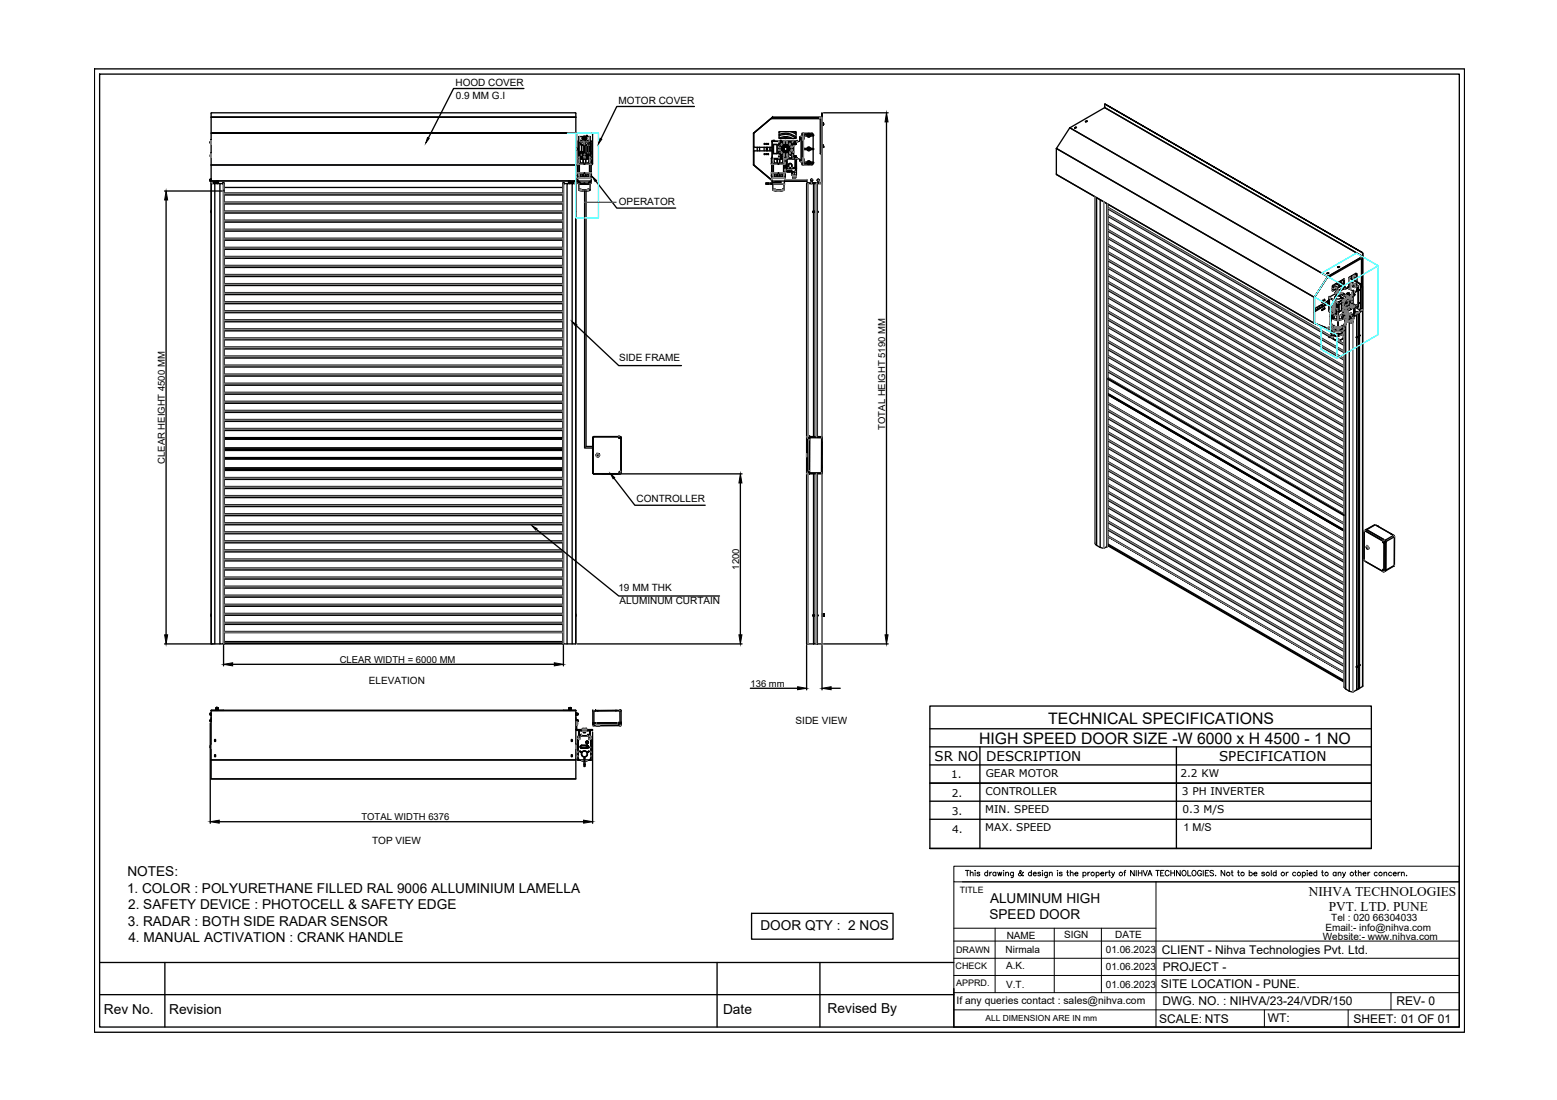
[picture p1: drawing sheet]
<svg xmlns="http://www.w3.org/2000/svg" width="297mm" height="210mm" viewBox="0 0 297 210" stroke-linecap="round" stroke-linejoin="round" font-family="sans-serif">
<defs><g id="words">
<g font-size="3">
<text x="186.8" y="142">HIGH SPEED DOOR SIZE -W 6000 x H 4500 - 1 NO</text>
<text x="200" y="138.1">TECHNICAL SPECIFICATIONS</text>
</g>
<g font-size="2.6">
<text x="178.3" y="145.2">SR NO</text>
<text x="188.1" y="145.2">DESCRIPTION</text>
<text x="232.6" y="145.2">SPECIFICATION</text>
<text x="24.3" y="167.2">NOTES:</text>
<text x="24.2" y="170.3">1. COLOR : POLYURETHANE FILLED RAL 9006 ALLUMINIUM LAMELLA</text>
<text x="24.4" y="173.5">2. SAFETY DEVICE : PHOTOCELL &amp; SAFETY EDGE</text>
<text x="188.9" y="172.3">ALUMINUM HIGH</text>
<text x="24.4" y="176.6">3. RADAR : BOTH SIDE RADAR SENSOR</text>
<text x="24.5" y="179.7">4. MANUAL ACTIVATION : CRANK HANDLE</text>
<text x="145.1" y="177.5">DOOR QTY : 2 NOS</text>
<text x="188.8" y="175.4">SPEED DOOR</text>
<text x="19.8" y="193.5">Rev No.</text>
<text x="32.3" y="193.5">Revision</text>
<text x="137.9" y="193.5">Date</text>
<text x="157.9" y="193.2">Revised By</text>
</g>
<g font-size="2.5">
<text x="249.7" y="170.9">NIHVA TECHNOLOGIES</text>
<text x="253.5" y="173.8">PVT. LTD. PUNE</text>
</g>
<g font-size="2.3">
<text x="221.7" y="182">CLIENT - Nihva Technologies Pvt. Ltd.</text>
<text x="221.9" y="185.3">PROJECT -</text>
<text x="221.5" y="188.6">SITE LOCATION - PUNE.</text>
<text x="221.8" y="191.8">DWG. NO. : NIHVA/23-24/VDR/150</text>
<text x="266.4" y="191.8">REV- 0</text>
<text x="221.2" y="195.1">SCALE: NTS</text>
<text x="241.9" y="195.1">WT:</text>
<text x="258.2" y="195.1">SHEET: 01 OF 01</text>
</g>
<text font-size="2.1" x="225.8" y="158.6">1 M/S</text>
<g font-size="2">
<text x="181.5" y="148.5">1.</text>
<text x="188" y="148.3">GEAR MOTOR</text>
<text x="225.2" y="148.3">2.2 KW</text>
<text x="181.6" y="152">2.</text>
<text x="181.6" y="155.5">3.</text>
<text x="188" y="155.2">MIN. SPEED</text>
<text x="188" y="151.7">CONTROLLER</text>
<text x="225.5" y="151.7">3 PH INVERTER</text>
<text x="225.6" y="155.2">0.3 M/S</text>
<text x="181.7" y="158.9">4.</text>
<text x="188" y="158.6">MAX. SPEED</text>
<text x="182.5" y="191.6">If any queries contact : sales@nihva.com</text>
</g>
<g font-size="1.9">
<text x="86.9" y="16.3">HOOD COVER</text>
<text x="87" y="18.8">0.9 MM G.I</text>
<text x="118" y="19.8">MOTOR COVER</text>
<text x="118.1" y="39.1">OPERATOR</text>
<text x="118.1" y="68.9">SIDE FRAME</text>
<text x="121.5" y="95.9">CONTROLLER</text>
<text x="118" y="112.9">19 MM THK</text>
<text x="118.2" y="115.3">ALUMINUM CURTAIN</text>
<text x="70.4" y="130.5">ELEVATION</text>
<text x="151.8" y="138.2">SIDE VIEW</text>
<text x="71" y="161.1">TOP VIEW</text>
<text x="192.1" y="179.1">NAME</text>
<text x="203" y="178.9">SIGN</text>
<text x="212.8" y="178.9">DATE</text>
<text x="252.4" y="179.4">Website:- www.nihva.com</text>
<text x="252.9" y="177.6">Email:- info@nihva.com</text>
<text x="254" y="175.7">Tel : 020 66304033</text>
<text x="191.9" y="181.9">Nirmala</text>
<text x="192" y="184.9">A.K.</text>
<text x="211" y="181.9">01.06.2023</text>
<text x="211" y="185.2">01.06.2023</text>
<text x="192" y="188.5">V.T.</text>
<text x="211" y="188.4">01.06.2023</text>
</g>
<g font-size="1.8">
<text x="168.9" y="82" transform="rotate(-90 168.9 82)">TOTAL HEIGHT 5190 MM</text>
<text x="31.5" y="88.5" transform="rotate(-90 31.5 88.5)">CLEAR HEIGHT 4500 MM</text>
<text x="141" y="108.7" transform="rotate(-90 141 108.7)">1200</text>
<text x="64.8" y="126.5">CLEAR WIDTH = 6000 MM</text>
<text x="143.2" y="131.1">136 mm</text>
<text x="68.9" y="156.5">TOTAL WIDTH 6376</text>
</g>
<g font-size="1.7">
<text x="183.1" y="170.4">TITLE</text>
<text x="182.3" y="184.8">CHECK</text>
<text x="182.4" y="181.9">DRAWN</text>
<text x="182.4" y="188.1">APPRD.</text>
</g>
<text font-size="1.6" x="188" y="194.9">ALL DIMENSION ARE IN mm</text>
</g></defs>
<!-- layer: 0 -->
<g fill="none" stroke="#000" stroke-width=".25">
<path d="M18 13.1h261.4v183.9h-261.4zM19 14.1h259.4v181.9h-259.4zM99.9 16.9h-13.4l-4.8 9.4M210.8 19.9v.6l49.2 28.4M210.8 19.9h-.1M210.8 19.9h.1M210.8 19.9l49.1 28.3zM31.4 36.4h11M31.7 38.2v82.9M40.1 29.7l.1 .2M40.1 34.2v.2v-.2h.2l-.2 .1M40.1 34.4v.1z"/>
<path d="M40.1 34.5h.2M40.1 27.3h.1M40.1 34.5v.1M40.1 27.3l.1 .1M40.2 27.2h.1M40.2 29.7h.1M40.2 27l-.1 .2M40.2 29.5l-.1 .1M40.2 27.4h.1M40.2 27h.1M40.2 29.9h.1M40.2 29.5h.1"/>
<path d="M40.2 26.8v.7M40.2 29.4v.6M40.3 21.6l69.4-.1 .2 .1M40.3 26.8h.1M40.3 27.5h.1M40.3 30.1h.1M40.3 29.4h.1M40.3 34.3v.2M40.3 34.2h.1M40.3 34.3h.1M40.3 25.4h69.6zM40.3 31.5h69.6"/>
<path d="M40.3 31.5v3h69.6v-3M40.3 34.5h69.6v.2M40.3 21.6v.8h69.6v-.8M40.3 34.9v88M40.3 34.5v.2h.1v-.2M40.3 34.6h.1M40.3 35h.7v87.9h-.7zM40.5 34.8l-.1 .2M40.6 34.7v.3M41 35h1M41.3 34.5v.2h-.9v.2h-.1v-.2M41.3 34.9l-.7-.1 .7 .1v.1"/>
<path d="M41.3 34.7v.1M41.5 35v-.5v.5M41.5 34.5v.5M41.7 34.5v.5M42 35h.6v87.9h-.6zM42.5 35h.1M42.5 35h.2M42.6 35h-.1M42.6 35h.1M42.6 35v87.9M42.6 35l.1 .1M42.7 35.1h.1"/>
<path d="M42.7 35h.1M42.7 35h-.1M42.7 35.1v87.8M42.7 36.1v86.8M42.7 36.4h.1M42.7 38.7h64.7M42.7 37h64.7M42.7 35v87.9M42.7 35.8h64.7M42.7 38.9h64.7M42.7 38.6h64.7M42.7 37.2h64.7"/>
<path d="M42.7 38.8h64.7M42.7 36.8h64.7M107.4 36.1v86.8M107.4 35l.1 .1M107.4 35v87.9M107.4 35h.1M107.4 35.1v87.8M107.4 35h.2M107.5 35h.1M107.5 35.1h.1M107.5 35l-.1 87.9M107.5 35h-.1"/>
<path d="M107.6 35h.1M107.6 35h-.1M107.6 35h-.2M107.7 35h.1M108.2 35h-.7v87.9h.7M108.5 34.5v.5M108.6 34.5v.5M108.7 35v-.5v.5M108.9 34.5v.2h.8v-.2M108.9 35v-.1h.6v.1M108.9 34.9h.6M108.9 34.7v.1"/>
<path d="M109.2 35h.6v87.9h-.6zM109.2 35h-1v87.9h1M109.5 34.7v.1M109.6 34.8l.1 .2M109.7 34.7h.2v.2h-.2zM109.9 34.5h.1M109.9 34.3v.2M109.9 25.4v-3h-69.6v9.1M109.9 34.9l-.1 88M109.9 25.4l3.1 .1 .1 5.7-.3 .3M109.9 25.4v6.1M109.9 34.3h.1"/>
<path d="M109.9 28.1h.4M109.9 28.8h.4M109.9 31.5h.3M109.9 29.4h.1M109.9 30.1h.1M109.9 27.5h.1M109.9 26.8h.1M109.9 29.5l.1 .1M109.9 27l.1 .1M109.9 29.5h.1M109.9 29.9h.1M109.9 27h.1"/>
<path d="M109.9 27.4h.1M109.9 29.4v.6M109.9 26.8v.7M110 29.8l-.1 .1M110 27.3l-.1 .1M110 29.6v.2M110 27.1v.2M110.1 34.2h.1M110.1 34.4l.1 .1M110.1 34.4v.1M110.1 34.5l.1 .1zM110.1 34.2h.1z"/>
<path d="M110.1 34.3v.1M110.2 34h.1M110.2 28.2h-.1M110.2 30.3h.1M110.2 30.3h2.6M110.2 31.3h.2M110.2 33v.2h.2M110.2 31.3h.1M110.2 33.6h.4M110.2 34h2.6M110.2 33.6h.3M110.2 33.6h.1"/>
<path d="M110.2 33.2v.4M110.2 31.1v.2M110.2 30.3v.8M110.2 33h.1M110.2 34.3l-.1 .1M110.2 28.1v.1M110.2 31.3v1.7M110.2 33.2v.8M110.2 33v.2M110.2 28.2h.1M110.3 28.1l-.2 .1h.2M110.3 27.7v1.5"/>
<path d="M110.3 30.3h-.1M110.3 28.6h.1M110.3 28.3h.1M110.3 34.8h.1M110.3 34.9h.1M110.3 29.6h.1M110.3 27.2h.1M110.3 29.5h.1M110.3 29.3h.1M110.3 27.5h.1M110.3 27.3h.1M110.3 29.2h.1"/>
<path d="M110.3 27.7h.1M110.3 27h.1M110.3 30.3h.1M110.3 27v3.2M110.3 27h2.4v3.2h-2.4zM110.3 27h2.4M110.3 30.3h2.4M110.3 33l.1 .2M110.3 33h.1h-.1l.1 .2v-.2h.4v.2h-.1M110.3 31.2l.1 .1M110.3 31.3h.1M110.3 31.2v.1"/>
<path d="M110.4 35.1h.1M110.4 31.1h-.2v.2M110.4 30v.1zM110.4 33.2h.1M110.4 31.3h.1M110.4 31.1l-.1 .1M110.4 33h-.1M110.4 33.2l.1 .4v-.3M110.4 34.5v.1M110.4 27.1h.1M110.4 30l.1 .1M110.4 33.2h.2"/>
<path d="M110.4 30h.1M110.4 26.1v.9M110.4 29.9h.1M110.4 26.1h.1M110.4 30.1h.1M110.4 31.3v1.7h-.2M110.4 27.1h.1zM110.4 27.2v2.8M110.4 31.2h.1M110.4 31.2v.1v-.1M110.4 31.1v-.1l.1 .1M110.4 27.2h.1"/>
<path d="M110.4 35.2v1M110.4 36.2l.1 .1M110.4 31.3h.4v-.1l-.1-.1v-.4l.1 .4h.4l.1 .2M110.4 33.2h.3M110.4 31.1v.1M110.4 31.1l.4 .1M110.4 31.3h.4M110.5 31v-.3l-.1 .4M110.5 34.8h.1M110.5 26.1v.9M110.6 27.1h.1M110.5 30.1h.1"/>
<path d="M110.5 30.1h.9M110.5 30.3h.1M110.5 33.6h.1M110.5 36.3h.5M110.5 30.3h-.3v.8M110.5 29.9h.2M110.5 29.8l-.1 .1M110.5 36.3l.7 .1M110.5 31.3h.1M110.5 31.3h.8M110.5 31.3v1.7h.7M110.5 27.1h.1"/>
<path d="M110.5 27.1l-.1 .1M110.6 30.1h.8M110.6 34.6v.2M110.6 34.8h.1M110.6 34.8l.1 .1M110.6 27.1h-.1M110.6 34.8v-.2h-.3l.1 .4M110.6 29.9h-.2M110.6 27h.8M110.6 27.1h.2M110.6 30.1h.1M110.6 27h.1"/>
<path d="M110.6 33.2v.4zM110.6 34h.1M110.6 33.6h.6M110.6 30.3v.8v-.8h.6M110.6 30.3h.1M110.7 29.2h.1M110.6 36.2h2M110.6 36.2h.1M110.6 36.2l.1 .1v-.1M110.6 29.2l.1 .3M110.6 29.2a.39 .39 0 0 0 .2 .4 .39 .39 0 0 0 .4 .1M110.7 36.2h.1"/>
<path d="M110.7 29.2l.1 .4 .4-.1M110.7 36.2h-.1M110.7 29.6h.1M110.7 29.8l-.2 .1M110.7 29.9h-.3v.2M110.7 29.6l.2 .1M110.7 29.6v.5M110.7 30.1h.1M110.7 29.8v.1M110.7 29.9h-.1v.2M110.7 36.3h.1M110.7 29.9v.2"/>
<path d="M110.7 29.9h.1M110.7 36.3h.2M110.7 36.2v.1M110.8 27h.1M110.8 29.1l-.1 .1M110.8 29.1l-.2 .1M110.8 30.1h.1M110.8 29.1h.1M110.8 27.1h.5v.2M110.8 27.1h.1M110.8 27.6v-.5h-.2l-.2 .1v2.8M110.8 27.6h.1"/>
<path d="M110.8 29.1l.6-.1v.5h-.2M110.8 27.6h.6zM110.8 27.1v.5M110.8 27.6l.1 .1M110.8 36.2h.1M110.8 33h-.4v.2h.4M110.8 27.6l.6 .1v-.1M110.8 29.6l.1 .1M110.9 36.2v.1M110.9 30.1h-.2M110.9 36.2h.1M110.9 27h.1"/>
<path d="M110.9 36.2l.1 .1h1.1v-.1M110.9 29.7h.1M110.9 30.1h.1M110.9 29.7v.4M110.9 29h-.1M110.9 29h.1M110.9 29.7h.2M110.9 29a.33 .33 0 0 0-.3 .2 .33 .33 0 0 0 .1 .4v.2M110.9 36.3h.1M110.9 27.7v1.3M111 36.3v.1M111 29.7l-.1 .4"/>
<path d="M111 27.7h.4v1.3M111 27.7v1.3M111 29.7h.1M111 29.7v.4M111 30.3h1M111 30.1h.1M111.1 29.7h.1M111.1 30.1h.1M111.1 29.7v.4M111.1 26.2v.3M111.2 29.7h.1M111.2 29.4h.1"/>
<path d="M111.2 30.1h-.1M111.2 29.7v.4M111.2 36.4h.1M111.2 36.4h.6M111.2 33.2l.1 .4zM111.2 33h.5M111.2 29.5v.6M111.2 33.6h.1M111.2 30.3h.1M111.3 33.6h.1M111.3 29.6l-.1 .1M111.3 30.3v1h.4"/>
<path d="M111.3 33h.4v.2h-.4zM111.3 33l-.1 .2h-.4l-.1 .4-.1-.4M111.3 33h.4M111.3 31.3h.4M111.3 33h-.1M111.3 33.6h.4M111.3 26.1h-.9M111.3 30.3h.1M111.3 26.3l.2-.1 .2 .1v.2l-.2 .1-.2-.1zM111.4 27.1h.1M111.3 30.1h.1M111.3 29.9v.2h-.1"/>
<path d="M111.4 27.1h-.3M111.4 29.9v.2M111.4 30.1h.1M111.4 27.1v.2M111.4 26.4h.1M111.4 27.1h.2M111.4 35l.1-.1 .1 .2h-.2zM111.4 27.1l.1 .1 .1-.1M111.4 29.9h.2M111.4 29.9h.1M111.4 29.8v.1M111.4 30.1h.2"/>
<path d="M111.4 27.3h.1M111.4 27.3l.2-.1-.3 .1h.1M111.4 29.5h-.1h.1v.3M111.4 29l-.5 .1M111.4 29h.1M111.4 29h-.5M111.4 27.3v.3M111.4 27h.1M111.4 26.3v.2M111.4 34h.1M111.4 27.3v2.2M111.4 29.5v.3"/>
<path d="M111.4 29.5h.1M111.4 27.6h.1M111.5 34.9h-.9l-.2-.1 .1 .3h1l-1.1 .1M111.5 27v.1M111.5 27.3l-.1 2.5M111.5 27.3h.1M111.5 29.8h.1M111.5 29.9h.1M111.5 27.3v2.5M111.5 30.3h.1M111.5 34.9h.9l.2-.1-.1 .3h-1l1.1 .1v1M111.5 36.4v49.1h1.6"/>
<path d="M111.5 27h.1M111.5 27.3l.1 2.6M111.5 27.3v.3M111.5 29.5v.3M111.5 29.5h.1M111.5 27.6h.1M111.5 27.3l.1 .3M111.6 27.3h-.1M111.6 30.1h.1M111.6 27.3h.1M111.6 29.9h.1M111.6 27.6v1.8"/>
<path d="M111.6 29.5v.4M111.6 29.5h.2h-.2M111.6 27.7v1.6h.4l.3 .2h-.5M111.6 27.6h.6h-.6v.1M111.6 27.7h.4M111.7 27.1h.1M111.6 27.1h.1M111.6 29.9h-.2M111.6 29.8l.1 .1M111.6 30.1h.9M111.6 27.1h.9M111.6 27.2v.1"/>
<path d="M111.6 27.1v.2M111.7 27.1h.2M111.7 27.1h-.1M111.7 29.9l-.1 .2M111.7 30.1h.1M111.7 27.1h.5M111.7 29.9v.2M111.7 30.3h-.4v.8h.4l.1-.8M111.7 33h.1M111.7 31.3h.8M111.7 33.6h.1M111.7 30.3h.1"/>
<path d="M111.7 26.1h.8M111.8 30.3l-.1 1 .1-.2h.4v.2h.3M111.8 33l-.1 .6h-.4M111.8 30.3h.6M111.8 33.6h.6M111.8 36.4h-.1M111.8 36.4h.1M111.8 36.4v48.8h1.3M111.8 30.1h.1M111.8 29.5h.1M111.8 29.5v.6M111.9 26.2l.1 .2-.1 .1"/>
<path d="M111.9 26.1l-.1-.2 .2-.1v.3M111.9 29.5h-.1M111.9 30.1v-.6v.6M111.9 30.1h.1M111.9 29.5h.1M112 29.5h-.1M112 29.5v.6M112 29.5h.1M112 30.1h.1M112 30.1h.2M112 29.5h.1v.6M112 36.3h.1"/>
<path d="M112 27.7l.1 1.6M112.1 36.3h.4M112.1 27.7v1.6M112.1 29.1v.1M112.1 27.7v1.4M112.1 27.7h.1M112.1 29.1h.1M112.1 27h.1M112.1 29.3h-.5v.2M112.1 29.3l.2 .2M112.1 29.2h.1M112.1 27.7v.1"/>
<path d="M112.1 27.8v1.3M112.1 27.8h.3M112.1 29.1h.3M112.1 27.7h.3M112.1 29.2h.3M112.1 36.2v.1M112.1 36.3h.1M112.1 36.2h.1M112.2 27.1v.5M112.2 33.2h.4M112.2 33h.3M112.2 27.6l-.6 .1"/>
<path d="M112.2 27.6l-.1 .1M112.2 27.1h.1M112.2 27.1l.4 .1M112.2 27.1h.3M112.2 27h.1M112.2 36.3h.1M112.3 36.3h.1M112.3 29.5h-.2v.6h.2M112.3 30.1h.1M112.3 29.8v.1M112.3 29.8l.2 .1M112.3 36.2v.1"/>
<path d="M112.3 27h.1M112.3 29.5v.6M112.3 29.9h.1M112.3 29.9h.1v.2M112.3 29.9v.2M112.3 36.2h.1M112.3 36.2v.1v-.1M112.3 29.5v.3M112.3 30.8l.1 .3h-.2zM112.3 36.2h-.2M112.3 30.8l.1 .3M112.4 31.1l.1 .1h-.3"/>
<path d="M112.4 30.3h.1M112.4 33.2l-.1 .3M112.4 27h.1M112.4 33.2v.4h-.6M112.4 33.6h.4M112.4 30.3v.8zM112.4 33.2v.4M112.4 33.6h.1M112.4 27.7h.1M112.4 29.1v.1M112.4 34.8l-.2 .1M112.4 33.2h.2"/>
<path d="M112.4 27.1h.1M112.5 27.7h.1M112.4 29.2h.1M112.4 27.7h-.3M112.4 29.1h.1M112.4 34.8h.1M112.5 27.1h.1M112.4 29.9h.2zM112.4 27.7v1.4M112.4 27.1l.2 .1M112.5 31.1h.1M112.5 31.3h.1"/>
<path d="M112.5 31.3v1.7h-.7M112.5 30.1h-.9M112.5 31.1v-.1l.1 .1M112.5 30.1h.1M112.5 30.1h-.1M112.5 27.7l-.1 1.5M112.5 34.6v.2M112.5 27.1l.1 .1M112.5 36.3l-.7 .1M112.5 30.3h-.1M112.5 33.6h.1M112.5 30.3h.3"/>
<path d="M112.5 30.3h.1M112.5 27h.1M112.5 29.9h.1M112.5 26.1v.9M112.5 26.1l.1 .9M112.5 29.8l-.2 .1M112.5 26.1h.1M112.5 31v-.3l.1 .4M112.5 30.8l.1 .3M112.5 33h-.3v.2h-.4l-.1 .4M112.5 33.2h.1M112.5 31.2v.1h-.3"/>
<path d="M112.5 31.2v.1M112.5 33v.2zM112.5 31.1l.1 .1M112.5 33h.1M112.5 35.1h.1M112.5 30l.1 .1M112.6 36.2l-.1 .1M112.6 33h.2M112.6 30.1h-.1M112.6 31.3h-.1M112.6 31.2v.1M112.6 33v.2"/>
<path d="M112.6 31.1v.1M112.6 33h.1M112.6 31.3h.1M112.6 30h-.1M112.6 27.2h.1M112.6 30.1h.1M112.6 27.2v2.8M112.6 29.9v.1M112.6 31.3v1.7M112.6 29.9h.1M112.6 30h.1M112.6 26.8l.1 .2"/>
<path d="M112.6 34.6h-.2v.2M112.6 34.6h.1v.4h-.1M112.6 35.1h.1M112.6 30v.1M112.6 34.5v.1M112.6 31.1h.2v.2h-.2M112.6 33.2h-.4l.2 .3M112.6 31.2l.1 .1M112.6 31.1l.1 .1M112.6 33.2l-.1 .4v-.3M112.7 31.3h-.1M112.7 33v.2"/>
<path d="M112.7 33.2h-.1M112.7 30.3h.1M112.7 27h.1M112.7 29.9v.1M112.7 27.8v1.2M112.7 34.8h.1M112.7 34.9h.1M112.7 29.3h.1M112.7 29.5h.1M112.7 27.3h.1M112.7 27.5h.1M112.7 27.6h.1"/>
<path d="M112.7 27.8h.1M112.7 29.1h.1M112.7 27v3.2M112.7 29h.1M112.8 30.3h.1M112.8 33.6v.9h-2.6v-.5M112.8 34h.1M112.8 33h.1M112.8 33.6h.1M112.8 30.3v.8M112.8 33v.2h-.2M112.8 31.3h.1"/>
<path d="M112.8 33.2v.4h-.4M112.8 33v.2M112.8 33.2v.4M112.8 31.1v1.9M113.6 34.5l4.1 5.2h11.2M132.5 20.3h-14.8l-3 6.2M143.7 25.4v6.1M143.7 31.5h.1M143.8 25.4h-.1M143.8 27.9l.2 .2h3.3M143.8 31.5l3.4 2.9M143.8 25.5v2.4"/>
<path d="M143.8 29v2.3M143.8 25.3v.2M144.5 28.1v.7M144.9 28.1v.7M145.8 28.1v.7M145.9 29.3v.2M145.9 27.4v.2M146.1 35.1h.5M146.2 28.1v.7M146.4 28.1v.7M146.5 29.3l.1 .2M146.6 35.1h-.5v-.1h.5v.1"/>
<path d="M146.6 34.9l-.5 .1M146.6 35.1h.5M146.6 34.9h.5M146.6 34.9v.1M146.6 27.4l-.1 .2M146.9 28.1v.7M147.1 28.1v.7M147.1 35v.1M147.1 34.9v.2M147.2 30.3h.1M147.2 33h.1M147.2 30.3h2.3"/>
<path d="M147.2 31.3h.2M147.2 33v.2h.2M147.2 31.3h.1M147.2 33h.2M147.2 33.6h.3M147.2 33.6h.1M147.2 33.2v.4M147.2 31.1v.2M147.2 30.3v.8M147.2 33.6v.4M147.2 33v.6M147.2 34h.1"/>
<path d="M147.2 33.6h.4M147.2 34h2.6M147.2 34v.5h2.6M147.2 31.3v1.7M147.3 27.1h.1M147.3 27h.1M147.3 30.2h.1M147.3 30.1h.1M147.3 30.3h.1M147.3 28.8h-3.3l-.2 .2M147.3 27v3.2M147.3 30.3h2.4"/>
<path d="M147.3 27h2.4M147.3 31.3h.1M147.4 31.1h-.2v.2M147.4 33.2h.1M147.4 31.3h.1M147.4 31.2l-.1 .1M147.4 31.1l-.1 .1M147.4 33h-.1M147.4 33.2l.1 .4v-.3M147.4 31.3h.4M147.4 22.4l-3.6 3M147.4 22.4h.1"/>
<path d="M147.4 22.4l-3.6 3v6.1l3.4 2.9-3.4-3.1M147.4 22.4h9.4v60.9M147.4 22.4l-.3 .2M147.4 34.5v.4M147.4 22.4h9.4M147.4 35.1h.1M147.4 33.2h.2M147.4 31.2l.1 .1zM147.4 35.2h2.2M147.4 35.2v1M147.4 36.2l.8 .2M147.4 33v.2"/>
<path d="M147.4 31.1v.1M147.4 31l.2 .1M147.4 31v.1M147.4 31.3v1.7M147.5 33l-.1 .2 .1-.2h.3v.2h-.1M147.5 33.2h.2M147.5 31.1l-.1 .2M147.5 27h.1M147.5 31v-.3l-.1 .4M147.5 30.3h.1M147.5 33.6h.1M147.5 30.3h-.3v.8"/>
<path d="M147.6 31.1h.1M147.6 31.3h.1M147.6 31.3h.7M147.6 31.3v1.7h.7M147.6 27.6h.7v1.7h-.7zM147.6 29.3h.7M147.6 29.3v-1.7h.7v1.7M147.6 35.1h.2M147.6 27h.1M147.6 33.6h.7M147.6 30.3v.8v-.8h.7M147.6 33.2v.4z"/>
<path d="M147.6 33.6h.1M147.6 30.3h.1M147.6 36.2h.1M147.6 36.2l.1 .1zM147.7 31.1v-.4l.1 .4-.3 .1h.3M147.7 34.8l-.6 .1M147.7 35l-.6 .1M147.7 35h.6M147.7 36.2h.1M147.7 27h.1M147.7 36.2h.2M147.7 36.3h.3"/>
<path d="M147.7 36.2h-.1M147.7 36.3h.1M147.7 36.2v.1M147.8 36.3h.1M147.8 27h.1M147.8 33h-.3v.2h.3M147.8 35.1h1.2M147.8 36.2h.1M147.8 35v.1M147.9 36.2h.1M147.9 36.2l.1 .1M147.9 36.2l.1 .1h1.1v-.1"/>
<path d="M148 36.3h.1M148 36.3v.1M148.2 36.4h.1M148.3 31.3h.1M148.3 33.6h.1M148.3 33h.4M148.3 34.6h.5v.4h-.5zM148.3 34.6h-.5v.2M148.3 34.8h-.6v.2M148.3 30.3h.1M148.3 31.1h.4v.2h-.4zM148.3 33.2h.4v.4h-.4z"/>
<path d="M148.3 33.2v.4M148.3 33.2v-.2h.4v.6M148.3 33v.2h-.5l-.1 .4-.1-.4M148.3 31.1v.2M148.3 30.3v.8h-.5v.2h-.3M148.3 31.3h.4M148.3 33h.1M148.3 33.6h.4M148.5 36.3v.1M148.5 30.1h.1M148.5 27.2h.1M148.5 27.2v2.9"/>
<path d="M148.5 29.7h.1M148.5 28.7h.1M148.5 28h.1M148.6 28.8h.1M148.5 28.2h.1M148.5 29.8h.1M148.5 28.1h.1M148.5 28.8h.1M148.5 27.6h.3M148.6 27.2h-.1M148.6 28.1l-.1 .1M148.6 29.8h-.1"/>
<path d="M148.6 27.1h.1M148.6 29.6v.1M148.6 27.6h.2zM148.6 28.1h.1M148.6 29.7v.4M148.6 28.1h.2M148.6 28.1l.2 .1M148.6 28l.2 .1M148.6 27.2l.1 .1M148.6 29.3h.2M148.6 30.1h.1M148.6 29.7h-.1"/>
<path d="M148.6 29.7l.1-.2-.1 .2M148.6 27.1l.2 .2-.2-.2M148.6 27.2h.1M148.6 27.1l.2 .2M148.6 27.1v.1M148.6 26.3l.1 .1M148.6 25.9a2.8 2.8 0 0 1 3.2 .5M148.6 25.7a3 3 0 0 1 3.3 .5M148.7 30.1h.1M148.7 29.7h.1M148.7 30.1h.7M148.7 27.1h2.4"/>
<path d="M148.7 29.7l-.1 .1M148.7 29.7v.4M148.7 26.4a2.38 2.38 0 0 1 2.4 0M148.7 33l.1 .2h.4l.2 .4v-.4v.4h-.6M148.7 31.3h.8M148.7 33.6h.1M148.7 27.3h.1M148.7 29.5l-.1 .2M148.7 27.1v.1M148.7 25.1l-.1 .1v1.1M148.7 30.3h-.4v.8M148.8 29.5h.1"/>
<path d="M148.7 29.5h.1M148.7 29.5l.1 .1M148.7 25.1h3.1M148.8 30.3h.1M148.8 30.3h.6M148.8 33.6h.6M148.8 27.3v.3M148.8 34.6h.2v.5h.6M148.8 27.3h-.1M148.8 27.3h.2v.2M148.8 27.3h.1M148.8 29.6h.1"/>
<path d="M148.8 28.2h.1M148.8 28.7h.1M148.8 29.6l-.1 .1M148.8 28.7l-.2 .1M148.8 29.6l-.2 .2M148.8 36.4h-.5M148.8 28.2v.5M148.8 28.1h.1M148.8 28.8h.1M148.8 28.1v.1M148.8 34.6v.5M148.8 36.4h.1"/>
<path d="M148.8 28.8l.3 .4M148.8 28.7v.1M148.8 27h.1M148.8 29.3h-.3M148.9 27.1v.2M148.9 25.1l-.3 .1M148.9 27h.1M148.9 34.6v.5M148.9 29.3h-.1v.2M148.9 29.3h.1M148.9 27.6h.1M149 27.6h-.2"/>
<path d="M149 29.3l.1-.1-.1 .1M149 27.6l.1 .1M149 29.5v.6M149 29.3h.1M149 27.6h.1M149 29.3a.15 .15 0 0 1 0 .3 .15 .15 0 0 1-.2-.1M149 29.3v.1M149 27.5v.1M149 27.5h.1M149 27.5l.1 .1M149 29.3l.5 .2M149.1 27h.1"/>
<path d="M149.1 36.3l-.1 .1M149.1 27.7h.1M149.1 29.2h.1M149.1 27.6h.1zM149.1 36.3h.2M149.1 29.3v.1M149.1 29.2v.1M149.1 29.2l-.1 .1M149.1 27.7l-.3 .4M149.1 29.3l.4 .2M149.1 27.6h.1M149.1 27.6v.1"/>
<path d="M149.1 26.4l.8-.1 .7 .1M149.1 29.4v.7h.1v-.5M149.1 29.3h.1M149.1 29.3h-.1M149.1 27.5l.4-.2zM149.1 27.3l.4-.2-.4 .2M149.1 29.2l.1 .1M149.1 27.1v.5M149.1 29.4v.7zM149.1 29.5l.3 .2v.1M149.1 36.2v.1M149.1 27.3v-.2v.5"/>
<path d="M149.1 29.4v.7v-.7M149.1 29.4l.4 .3M149.1 29.5l.4 .2M149.1 29.6h.1M149.1 29.6l.1 .5v-.5M149.1 36.2h.1M149.2 33h.3h-.3v.2h.3h-.3M149.2 27.6h-.1M149.2 29.3l.3 .2M149.2 36.2h-.1M149.2 27.6h.1M149.2 29.3h-.1"/>
<path d="M149.2 29.3h-.2l.5 .3-.4-.2M149.2 29.6l.3 .1M149.2 27.1v.2M149.3 36.2l-.2 .1M149.3 36.3h.1M149.3 29.7v.4M149.3 36.2h.1M149.3 36.2v.1M149.4 31.1l.1 .1h-.3M149.4 36.2h-.2M149.4 30.8v.3M149.4 33.2v.3"/>
<path d="M149.4 30.8l-.2 .3h.2M149.4 30.1h.1M149.4 30.1l.1-.5-.1 .5M149.4 36.2h.1M149.4 36.2h-1.8M149.4 36.2l-.1 .1M149.4 30.3h.1M149.4 33.6h.4M149.4 30.1h.2h-1.1v-3l1.2-.1h-2.4v3.2h2.4M149.4 30.3v.8M149.4 33.6h.1M149.4 27.1h.1"/>
<path d="M149.5 31.1h.1M149.5 31.3h.1M149.5 30.1h.1M149.5 27.1v.3M149.5 29.7h.1M149.5 27.1v.1M149.5 31.3v1.7h-.8M149.5 27.1l.1 .1M149.5 29.7l-.1 .4M149.5 31.1v-.1l.1 .1M149.5 27.2l-.4 .1M149.5 27.1h.1"/>
<path d="M149.5 27.3l-.4 .1M149.5 27.2h.1M149.5 29.6v.1M149.5 30.3h.1M149.5 30.3h-.1M149.5 33.6h.1M149.5 29.5v.1M149.5 29.6h.1M149.5 27.3l-.4 .2M149.5 29.5h.1M149.5 27.3h.1M149.5 29.6l-.1 .5"/>
<path d="M149.5 27.2v.1M149.5 27.3v.1M149.5 27.3l.1 .1M149.5 28.3h.1M149.5 30.8l.1 .3M149.5 27.4l-.3 .1M149.5 28.3a.33 .33 0 0 1 .5-.2 .33 .33 0 0 1 0 .6 .33 .33 0 0 1-.5-.2v-.1M149.5 28.3l.1 .4h.2M149.5 31.3h-.3v-.2h-.4l-.1-.8v1M149.5 31.2v.1h-.3M149.5 33l.1 .2zM149.5 31.2v.1"/>
<path d="M149.5 31.1l.1 .1M149.5 33.2h.2h-.1M149.5 33h.1M149.6 27.4h.1M149.5 27.4h.1M149.5 30.8v.2M149.5 27.4l-.3 .2M149.5 27.3l-.4 .3M149.6 27.2h-.1M149.6 29.8h.5M149.6 29.8h.1M149.6 31.1l.1 .1"/>
<path d="M149.6 31.3h.1M149.6 33h.1M149.6 27.1h-.1M149.6 29.6h.1M149.6 29.5h.1M149.6 27.1v.2M149.6 29.8l-.1 .3M149.6 29.5l-.1 .1M149.6 27.1h.6M149.6 29.8v.3M149.6 26.9l.3-.1 .2 .2M149.6 35.3l-.1 1-.7 .1"/>
<path d="M149.6 35.2h.1M149.6 31.3h.2M149.6 33h.2M149.6 31.3h-.1M149.6 33l.1 .2M149.6 31.2v.1M149.6 27.2h.1M149.6 27.2v.2M149.6 35.2v.1M149.6 27.2v.1M149.6 29.8h.6M149.6 31.3v1.7"/>
<path d="M149.6 29.6l-.1 .5M149.6 27.3h-.1M149.6 27.3h.5M149.6 29.6h.5M149.6 35.3h.1M149.6 27.3v.1M149.6 29.6v.2M149.6 29.5v.1M149.6 33.2h-.2v.4M149.6 29.5h.5M149.6 27.4h-.1M149.6 35.1v.1"/>
<path d="M149.7 30.2h.1M149.6 33.2l-.1 .4v-.3M149.6 34.5v.6M149.7 31.2v.1M149.7 33h.1M149.7 33v.2M149.7 33.2h-.1M149.7 31.3h-.1M149.7 27h.1M149.7 30.2l-2.4 .1M149.7 32.5h.1M149.7 32.4h.1"/>
<path d="M149.7 27h1.6M149.7 27l.1 .1M149.7 30.1l.1 .1M149.7 30.2v.1M149.7 30.3h.1M149.7 32.5h.2M149.7 32.4h.2M149.7 32.6h.1M149.7 32.8l.1 .1M149.7 32.8h.1M149.7 32.6l.1 .1M149.7 32.6v.1"/>
<path d="M149.8 32.3h.1M149.8 32.7h-.1M149.8 32.7v.1zM149.8 32.6h.1M149.8 32.8h.1M149.8 34h.1M149.8 34.5h4h-4M149.8 32.3h.1h-.2v.5M149.8 30.2h.1M149.8 30.2v2M149.8 30.3h.1M149.8 33v.2h-.2"/>
<path d="M149.8 33h.1M149.8 30.3h2M149.8 27h.1M149.8 30.2l1.5 .1M149.8 33.2v.4h-.3M149.8 33.6h.1M149.8 33v.2M149.8 31.3h.1M149.8 33.2v.4M149.8 30.8h.1M149.8 31.2h.1M149.8 33.6v.9"/>
<path d="M149.8 31.5h.1M149.8 30.5h.1M149.8 31.8h.1M149.8 32.7h.1M149.8 27h1.5v3.2h-1.5l1.4-.1v-3zM149.8 27h1.5M149.8 32.5h.1M149.9 32.5h.1M149.8 32.3v.1M149.8 32.5l.1 .3M149.8 32.6v.1M149.9 32.4h.1"/>
<path d="M149.9 32.8h-.1M149.9 32.8h.1M149.9 32.8l-.1 .2M149.9 30.7h.1M149.9 32.2l.1 .3zM149.9 32.5h1.1v.2h.6l.2-.2v.2M149.9 32.5l.1 .2h.2M149.9 30.3l-.1 .8M149.9 32.4v.1M149.9 30.3h.1M149.9 30.3v.4M150 32.5l.2 .2h.8l.1 .7"/>
<path d="M150 30.3l.2 1.7h1.5l.1-1.7M150 30.3h.1M150.1 30.2h1M150.1 30.3h.1M150.1 29.5h.1M150.1 30.3l.1 1.7M150.1 27.3h.1M150.1 27.4h.1M150.1 31.9l.1 .1M150.1 29.5l.1 .1M150.1 29.5v.1M150.1 29.6h.1"/>
<path d="M150.1 29.6l.1 .2M150.1 27.3v.1M150.1 29.6l.1 .4M150.1 27.2h.1M150.2 29.5h-.1M150.2 29.6h.1M150.2 27.2h.1M150.2 29.6l.1 .6-.1-.6M150.2 27.1h.1M150.2 27.2l-.1 .1M150.2 29.8h.1M150.2 27.1l-.1 .2"/>
<path d="M150.2 27.4l.4 .2M150.2 29.5h.1M150.2 27.4h.1M150.2 29.6l.1 .6M150.2 27.1l-.1 .3M150.2 29.5v.1M150.2 27.3l.4 .3M150.2 29.6h-.1M150.2 27.3l.3 .1M150.2 27.1v.1l.1-.1M150.2 30.1h.1M150.2 30h-.2l.2 .1"/>
<path d="M150.2 30h-.2v.2M150.2 27.1v.1M150.2 27.3l.2 .1M150.2 32.8h1.4M150.2 27.3h.1M150.2 27.3v.1M150.2 29.6l.1 .1M150.2 27.3l.3 .1zM150.2 30h.1M150.2 32h1.4M150.2 29.6l.2 .6M150.2 30v.1"/>
<path d="M150.3 27.1h.1M150.3 30.1h.1M150.3 29.7l.1 .4M150.3 29.7h.1M150.3 27.1h-.1M150.3 27.1l-.1 .1M150.3 30v.1M150.3 29.7l.1-.1zM150.3 30.1l-.6 .1v2.1l.2-.1v-1.9l.1 1.9h1.9v-1.9l-.1 2.2 .2-.3M150.3 30.2h.1M150.3 27.1l-.1 .3M150.4 32h.1"/>
<path d="M150.4 29.7h-.1M150.4 29.5l-.2 .1M150.4 32l.1-.5a.29 .29 0 0 1 .2-.3 .29 .29 0 0 1 .3 .3v.5M150.4 29.7v.5M150.4 27.4v-.3v.3l.2 .2M150.4 29.5h.1M150.4 29.5v.2M150.4 29.5l-.1 .2M150.5 29.4l-.3 .1M150.5 31.5l-.1 .5M150.5 29.5h-.3M150.5 32.8h.1"/>
<path d="M150.6 29.2l-.4 .3M150.6 32.8h.1M150.6 27.6h.1M150.6 29.3h.1M150.6 27.6v.1M150.6 29.3l-.4 .2M150.6 29.2h.1M150.7 29.3h.1M150.6 29.2v.1M150.6 29.3l-.2 .2v.7M150.7 29.2h-.1M150.7 27.7h.1"/>
<path d="M150.7 29.2h.1M150.7 27.6h-.1M150.7 27.7l.2 .4M150.7 29.2v.1M150.7 27.5v.1M150.7 27.6l.2 .5M150.7 29.2l.1 .1M150.7 27.5h.1M150.7 27.6v.1M150.7 27.5l.1 .1M150.7 27.7l.3 .4M150.7 29.3v.2h.3"/>
<path d="M150.7 27.6h.1M150.8 29.3h-.1M150.8 27.6h.1M150.8 29.3h.1M150.8 29.3h.2v.2M150.9 25.1l1 .5M150.9 28.1v.1M150.9 28.8l-.2 .4M150.9 28.7h.1M150.9 28.7v.1M150.9 28.1h.1M150.9 28.8h.1"/>
<path d="M150.9 28.2v.4M150.9 28.2h.1M150.9 29.6h.1M150.9 27.3h.1M150.9 28.8h.1zM150.9 28.7l.1 .1M151 28.7h.1M151 27.3h-.3v.2M151 28.2h.1M151 29.6l.2 .2M151 28.2h-.1M151 28.8h.1"/>
<path d="M151 28.2v.5M151 28.1h.1M151 27.3h.1M151 29.5h-.1M151 27.3v.1M151 29.5h.1M151 27.4v.2h-.2M151 29.5v.1M151 29.5l.2 .2M151 28.6v.1M151 28v.1M151 28.1v.6"/>
<path d="M151 31.5v.5M151 29.5l.1 .1M151 28.7v.1M151 33.4l.1 .1M151 32h.1M151.1 32h.1M151 31.5a.32 .32 0 0 0-.3-.3 .32 .32 0 0 0-.3 .3v.5M151 31.5l.1 .5M151 28.7h.2M151 28.1h-.1M151 28.8h.2M151 27.1v.1"/>
<path d="M151 28.8v.7M151 29.7v.5M151.1 28.7l-.1 .1M151.1 28.8h.1M151.1 32h.5M151.1 28.7l.1 .1M151.1 28.1h.1M151.1 28.7h.1M151.1 28.2h.1M151.1 28.2h-.1M151.1 27.1h.1M151.1 33.5h.1"/>
<path d="M151.1 27.2l-.1 .9M151.1 27.1l-.1 .2M151.1 27.1l.1 .1M151.2 27.1h.1M151.2 27.2h.1M151.2 28.1h.1M151.2 28h.1M151.2 28.8h.1M151.2 28.2h-.2M151.2 28l-.2 .1M151.2 32.8v.6h.3v-.6M151.2 28.1l-.1 .1"/>
<path d="M151.2 27.1l-.2 .2M151.2 27.1v.1M151.2 28.1h-.1M151.2 28.8l-.1-.1 .1 .1M151.2 29.8l-.2-.2 .2 .2M151.2 27.2l-.2 .1 .2-.1M151.2 29.6v.1M151.2 29.8h.1M151.2 29.7h.1M151.2 29.7v.1M151.2 28l-.1 .1M151.2 27.2l-.1 3"/>
<path d="M151.2 28v.1M151.2 33.4v.2l.6-.1M151.3 27h.1M151.3 30.3h.1M151.3 27h.8M151.3 30.3h.5M151.3 33.7h.1M151.3 33.6h.1M151.3 27v3.2h.7l-.5 .1M151.3 29h.1M151.3 27v.8M151.3 33.7h.2"/>
<path d="M151.3 33.6v.1M151.3 27.8l.1 .1M151.3 29v1.2M151.3 27.9h.1M151.3 27.8v.1M151.3 33.6h.2M151.3 27.9v1.1M151.3 33.7h-.1l.1 .3h.4l.1-.2M151.3 33.8h-.1l.6 .1M151.4 33.7h.2l-.1 .2-.2-.2 .1 .1M151.5 25.1l.4 .3M151.5 33.6l-.2 .1"/>
<path d="M151.5 33.7h.2M151.5 33.7h.1M151.5 33.6h.2M151.5 33.4l-.4 .1M151.5 33.4l.3 .1M151.5 33.5h.1M151.5 27.3l.9-.3 .3-.9h.1v4.7l-.3-.5-.9-.2-.2-.2v-2.4zM151.5 27h.5h-.7M151.6 32.7l.2 .1M151.6 33.7l.2 .1M151.6 33.8h.1M151.7 30.3h.1"/>
<path d="M151.7 33.7h.1M151.7 33.6h.1M151.7 31.9l-.1 .1M151.7 33.7l.1 .1M151.7 33.6h-.4M151.7 33.6v.1M151.7 30.3v1.6M151.7 32.8h.1M151.8 30.3h.1M151.7 33.5h.1M151.8 25.1l.1 .1v1.1M151.8 32.8h-.1"/>
<path d="M151.8 32.7l-.1 .1M151.8 32.5v.2M151.8 32.7v.1M151.8 32.8l.1-.1zM151.8 30.3h-.1M151.8 32.5h.1M151.8 33.4v.1M151.8 29.9h.1M151.8 27.4h.1M151.8 29.8h.1M151.8 27.5h.1M151.9 26.3l-.1 .1h-3.1"/>
<path d="M151.9 30.3h.1M151.9 32.5v.2M151.9 33.4h-.4M151.9 32.5l-.1 .2M151.9 33.4l-.1 .1M151.9 32.5v.9M152 27h.1M152 30.2v.1M152.1 27h.1M152.1 30.2h.1M152.1 30.3h.1M152.1 30.2l-.1 .1"/>
<path d="M152.1 30.2v.1M152.1 27v.1M152.6 30.6v.1M152.6 30.6h.1M152.6 26.5h.1M152.6 26.3h.1M152.6 26.2v.2M152.6 26.2v.3M152.6 30.7h.1M152.6 26.2h.1M152.8 26l.2 .1M152.8 30.8h.2"/>
<path d="M152.8 30.8v.1M152.8 30.9h.1M152.8 26l.1 .1M152.9 30.8l-.1 .1M153 31.2v.3h.2v-.3M153 31.2v-5.6h.2v5.6M153 25.6v-.2h.2v.2M153 31.2h.2M153.2 26h.1M153.2 26.8h.1M153.2 30.1v.8M153.2 30.1h.1"/>
<path d="M153.2 30.9h.1M153.2 25.4h1.7l.2 .2M153.2 30.2l.2 .2-.2 .3M153.2 26.1l.2 .4M153.2 26v.8M153.2 30.2h.1M153.2 30.8h.1M153.2 26.1h.1M153.2 26.6h.1M153.4 26.5l-.2 .1M153.5 28.3l-.1 .1 .1 .1M153.5 31.2h.5"/>
<path d="M153.5 28.6h.5M153.5 28.3h.5M153.8 34.5h.1h-.1M153.9 35v51.6M154 25.7l-.6 .1 .6 .2M154 30.9l-.6 .1 .1 .2M154.2 28.4l.2 .1zM154.2 25.8l.2 .1zM154.2 31l.2 .1zM154.6 25.7l.4 .1-.4 .2M154.6 30.9l.4 .1-.1 .2M154.6 31.2h.3"/>
<path d="M154.6 28.6h.3M154.6 28.3h.3M154.7 34.4l.2 .2M154.7 34.4l.2 .1M154.8 34.4h.1M154.8 34.9l-.1 .1h.1M154.8 34.9h.1M154.9 34.3v.2l-.2-.1 .2-.1v.2l-.2-.1M154.9 28.3l.1 .1-.1 .1M154.9 34.4h.1M154.9 35h.1M155 34.2l-.1 .4"/>
<path d="M155 34.2l-.3 .2M155 34.2v.3h-.1M155 34.2l-.3 .1v.1M155 34.9l-.1 .1M155 34.9h.9v5.4M155.1 31.2l-.2 .3h-1.7M155.1 25.7l.2 .1-.1 .1M155.1 28.4h.2l-.1 .1M155.1 31h.2l-.1 .2M155.1 25.6v5.6M155.2 35h.1M155.2 35v5.3v-5.3h-1.3v51.6"/>
<path d="M155.3 34.9v.1M155.7 34.9v.1M155.7 35h-.5v5.3M155.8 35h.1M155.8 35h.1v5.3M155.8 34.9v48.4l-.1-48.3M155.8 34.9v.1M155.9 34.9l.1 .1M155.9 34.4l.1 .1M156 34.9v.1M156 34.5h.2M156 34.3l.1 .2"/>
<path d="M156 35h.1M156.1 34.9v.1M156.2 34.3v.2h-.2M156.2 34.2l.1 .2M156.2 34.2l-.3 .2M156.2 34.5h-.1M156.2 34.4h.1M156.2 34.3h-.2v.2M156.2 34.2h-.1l-.2 .2M156.3 22.4v.2h.2M156.3 34.4l-.1 .1M156.4 22.4v.2"/>
<path d="M156.4 34.9v.1M156.5 22.6v6.7h.2v5.4l-.2 .2h-2.3l-.3-.2v-.4v.2M156.5 22.6h-9.4l-3.3 2.8M156.5 29.3h.2M156.7 22.4v12.4l-.2 .2h-.6v5.3M156.7 22.6h-.2M156.8 22.4h.1M156.8 21.6v.8zM156.8 21.5v.1zM156.8 23.8h.1M156.8 28.1h.1M156.8 23.6h.1"/>
<path d="M156.8 27.9v.2M156.8 23.6v.2M156.8 23.7v.1M156.8 27.9h.2M156.8 27.9h.1M156.8 27.9l.1 .2M156.8 23.8h.3M156.9 23.8h.1M156.9 27.9v.2M156.9 23.6v.2M156.9 28.1h.1M156.9 23.6h.1"/>
<path d="M156.9 27.9h.1M156.9 27.9l.1 .2M156.9 23.6l.1 .2M157 23.6h.1M157 27.9h.1M157 28.1h.1M157 27.9v.2M157 23.6v.2M157 23.8h.1M157 27.9l.1 .2M157 23.6l.1 .2M157.1 23.6h.1"/>
<path d="M157.1 27.9h.1M157.1 27.9v.2M157.1 23.6v.2M157.1 28.1h.1M157.1 23.6v.2zM157.1 23.8h.1M157.1 21.5h12.3M169.1 23.3v97.8M201.5 28.3v5l49.2 28.4-49.2-28.4M201.5 28.3l49.2 28.4M201.5 28.3h.1M201.5 33.3h.1"/>
<path d="M204.1 24.4h.1M205 24.4l.4-.1-.2 .2zM205 24.4h.1M205.4 24.3l-.4 .1M207.1 23.2l.3-.1-.2 .2zM207.1 23.2h.1M207.3 23.1l-.2 .1M207.3 23.1h.1M208.9 37.5v66.2M209.2 37.7v66.4l.7 .4v-66.4M210.7 20.5h.1M211.2 38.9v65.4"/>
<path d="M211.3 38.9v65.4zM211.3 39v65.3M211.3 39.7l42.4 24.4M211.3 39.6l42.5 24.5M211.3 39.7l42.3 24.4M211.3 39.9l42.2 24.3M40.3 40.3h.1M40.3 40.6h.1M40.3 40.3v.3M42.7 56h64.7M42.7 52.6h64.7M42.7 59.5h64.7"/>
<path d="M42.7 57.6h64.7M42.7 59.7h64.7M42.7 56.2h64.7M42.7 58h64.7M42.7 57.7h64.7M42.7 54.3h64.7M42.7 50.8h64.7M42.7 49.1h64.7M42.7 47.4h64.7M42.7 45.6h64.7M42.7 43.9h64.7M42.7 42.2h64.7"/>
<path d="M42.7 40.4h64.7M42.7 59.3h64.7M42.7 57.8h64.7M42.7 55.8h64.7M42.7 54.5h64.7M42.7 54.1h64.7M42.7 52.8h64.7M42.7 52.4h64.7M42.7 51h64.7M42.7 50.7h64.7M42.7 49.3h64.7M42.7 48.9h64.7"/>
<path d="M42.7 47.6h64.7M42.7 47.2h64.7M42.7 45.8h64.7M42.7 45.5h64.7M42.7 44.1h64.7M42.7 45.7h64.7M42.7 43.8h64.7M42.7 42.4h64.7M42.7 44h64.7M42.7 42h64.7M42.7 40.7h64.7M42.7 40.3h64.7"/>
<path d="M42.7 40.5h64.7M109.9 40.6h.1M109.9 40.3h.1M109.9 40.3v.3M155.2 40.4h.1M155.2 40.4v.1M155.2 40.5h.1M155.2 40.6v42.7M155.3 40.4l-.1 .1M155.3 40.4h.1M155.9 40.4v.1M155.9 40.4h.1"/>
<path d="M155.9 40.5h.1M155.9 40.6v42.7M156 40.4l-.1 .1M156 40.4h.1M211.3 41.1l45.1 26M211.3 42.5l45.1 26M211.3 43.9l45.1 26M211.3 45.3l45.1 26.1M211.3 46.7l45.1 26M211.3 48.2l45.1 26M211.3 49.6l45.1 26M211.3 51l45.1 26-45.1-26"/>
<path d="M211.3 52.4l45.1 26M211.3 53.8l45.1 26M211.3 55.2l45.1 26M211.3 56.6l45.1 26.1M211.3 58l45.1 26.1M211.3 59.5l45.1 26M211.3 41l45.1 26M211.3 41.1l45.1 26.1M211.3 41.3l45.1 26M211.3 42.4l45.1 26M211.3 42.6l45.1 26M211.3 42.7l45.1 26"/>
<path d="M211.3 43.8l45.1 26M211.3 44l45.1 26M211.3 44.1l45.1 26M211.3 45.2l45.1 26M211.3 45.4l45.1 26M211.3 45.5l45.1 26M211.3 46.6l45.1 26M211.3 46.8l45.1 26M211.3 46.9l45.1 26M211.3 48l45.1 26.1M211.3 48.3l45.1 26.1M211.3 49.4l45.1 26.1"/>
<path d="M211.3 49.8l45.1 26M211.3 50.9l45.1 26M211.3 51.2l45.1 26M211.3 52.3l45.1 26M211.3 52.5l45.1 26M211.3 52.6l45.1 26M211.3 53.7l45.1 26M211.3 53.9l45.1 26M211.3 54l45.1 26M211.3 55.1l45.1 26M211.3 55.3l45.1 26M211.3 55.4l45.1 26"/>
<path d="M211.3 56.5l45.1 26M211.3 56.7l45.1 26M211.3 56.8l45.1 26M211.3 57.9l45.1 26M211.3 58.1l45.1 26M211.3 58.2l45.1 26M211.3 59.3l45.1 26.1M211.3 59.6l45.1 26.1M250.7 56.7h.1M250.7 56.7v5l2.6 1M250.8 59.4h.1M250.8 56.7v5l2.5 1 .6-.4"/>
<path d="M250.8 56.8v2.1l2.8-1.6M250.8 59l.3 .2M250.8 58.8h.1M250.8 59.7v1.9M250.8 56.6l-.1 .2M250.8 59.3l-.1 .1M250.9 59.4l-.2 .3M251.3 58.6l.1 .4M251.6 58.4l.1 .4M251.7 58.8h.1M251.7 58.3l.2 .4M252 58.2l.2 .3"/>
<path d="M252.1 58.3l.3 .1M252.2 57.5v.1M252.2 59.1h.1M252.2 58.1l.3 .3M252.4 57.4h.1v.1zM252.4 59l.1-.1v.2zM252.4 57.4h.1M252.4 59h.1M252.5 57.9l.3 .3M252.7 57.3h.1M252.7 58.8h.1M252.7 57.8l.3 .2"/>
<path d="M252.7 57.2v.2zM252.7 58.8v.1zM252.7 57.8l.4 .2M253.1 53.1h.1M253.1 57.6l.4 .1M253.2 52.2l.3-.1-.2 .1zM253.2 52.2h-.1M253.2 57.5l.2 .1M253.2 57.5l.3 .2M253.3 52.8l-49.2-28.4-2.6 3.9 49.2 28.4M253.3 52.8l-2.6 3.9M253.3 57.4l.2 .2"/>
<path d="M253.3 52.8h.1M253.3 52.8l6.7-3.8v82M253.3 52.8l-2.5 3.9M253.5 52.1l-.3 .1M253.6 59.4l.5 .3M253.6 56.8l1.6 .9M253.6 56.8v2.6l1.6 1M253.6 59.4l1.6 1M253.6 56.7v2.7M253.6 57.9l-2.7 1.5h-.1M253.6 57.8l-2.8 1.6M253.6 56.7h.1"/>
<path d="M253.6 59.5h.1M253.6 56.9h.1l1.5 .9v2.4l-1.6-.9zM253.6 57h.1M253.6 56.8l.9 .6M253.6 56.8l.1 .1zM253.6 57v2.3M253.6 59.3l.1 .1M253.6 59.4l.1 .1M253.6 56.9h.1M253.7 59.4l.6 .4M253.7 59.4h.1M253.8 56.9h-.2"/>
<path d="M253.9 59.8v.2M253.9 59.9l.1 .4 .1 .3M253.9 59.9v.4l.1 .2M253.9 59.9v.4M253.9 59.6v.3M254.1 59.7l.6 .4M254.1 59.7l1.1 .7M254.1 58.5l.1 .3 .3 .3M254.1 58.5h.1M254.1 59.9l.4 .2M254.1 59.9h.1M254.1 59.9l.1 .7"/>
<path d="M254.2 59.9h.1M254.2 55h.1M254.2 58.5h.1M254.2 54.7a.63 .63 0 0 1 .9 .2l-.5-.1-.4 .1M254.3 58.5h.1M254.3 58.6l.1 .3M254.3 54.9l-.1 .1M254.3 54.9l.5-.1 .3 .1M254.3 58.5h-.1a.28 .28 0 0 0-.1 .3 .28 .28 0 0 0 .2 .2M254.3 59h.1M254.3 59.8h.1M254.4 59.8h.1"/>
<path d="M254.4 57.4h.1M254.4 59.8v.1zM254.4 57.3h.1M254.4 59.8v.1M254.4 57.4h.3M254.4 59.7h.1M254.4 59.7l.2 .1M254.4 59.7l-.1 .1M254.5 59.4h.1M254.5 59.2v.1M254.5 57.4h.1M254.5 59.2h.1"/>
<path d="M254.5 59.9l.6 .3M254.5 59.7v.1M254.5 59.8h-.1M254.5 57.4l.7 .4v2.4M254.5 59.4l-.1 .3M254.5 57.1h.1zM254.5 59.4l.2 .2M254.5 59.1h.1M254.5 57.2h.1M254.6 58.2l-.5 .3M254.6 59.5h.1M254.6 58.9l-.1 .1"/>
<path d="M254.6 57.5l-.1 2h.3h-.1M254.6 59.8h.1M254.6 59.1l-.1 .3M254.6 54.6l.4 .2M254.7 57l.1 .1zM254.7 57.1h.1M254.7 59.6l-.1 .2M254.7 55.8v.1M254.7 56.6a.58 .58 0 0 1 .6-.2 .58 .58 0 0 1 .5 .5 .59 .59 0 0 1-.6 .2 .59 .59 0 0 1-.5-.5zM254.7 56.6l.3-.1a.44 .44 0 0 1 .5-.1 .44 .44 0 0 1 .2 .5v.1a.32 .32 0 0 0 0-.5 .32 .32 0 0 0-.4 0 .35 .35 0 0 0-.5 0 .35 .35 0 0 0 0 .4zM254.7 59.2l-.1 .3M254.7 59.2l.3 .1"/>
<path d="M254.7 59.2l.1 .3M254.8 59.5h.1M254.8 59.5l-.1 .1M254.8 54.2l.5 .2 .2 .3M254.8 59.7h.1M254.8 57.6l.1 1.3-.2 .3M254.8 55.8l-.2 .1M254.8 59.5l-.1 .3M254.8 57h.1M254.9 56.5h.1M254.9 56.5l-.2 .3M254.9 56.5v.1"/>
<path d="M254.9 54.1l.2 .2M254.9 57.6h.1M254.9 58.9h.1M254.9 58.9l-.1 .3 .3 .1M254.9 57.6v1.3M255 56.2h.1zM255 56.2h.1M255 55.9h.1M255 59.3v.4l-.2-.2M255 59.7h.1M255 56.3h.1zM255 59.3v.4l.1-.4"/>
<path d="M255 59.3v.4M255 55.4l-.4 .5h.2M255 56.3h.1M255 59.2h.1M255 55.4h.2l-.3 .2v.4l-.1-.2zM255.1 54l.4 .3 .2 .3M255.1 55.5l-.1 .4M255.1 59.3h.1M255.1 59.7h.1M255.1 59.3l.1 .4-.1-.4M255.1 59.7v.1M255.1 55.8h.1"/>
<path d="M255.1 55.7v.1M255.1 55.7h.1M255.1 57.7l.1 .1M255.1 55.7l.1 .1zM255.1 55.4l-.3 .5M255.2 55.7h.1M255.2 55.7l-.1 .1M255.2 55.5h-.1M255.2 55.5v.3l.1-.2M255.2 55.5h.1M255.2 59.3v.5l-.4-.1-.3 .1M255.2 59.3h-.1"/>
<path d="M255.2 51l.4-.1-.2 .2zM255.2 59.8v.1M255.2 51h.1M255.2 57.7h.1M255.3 57.7l-.1 2.7zM255.3 57.7l1.6-1-1.6 1M255.4 55.4l-.1 .1M255.4 58.1l.5-.3v1.4l-.5 .3zM255.4 59.5h.1M255.4 58.1h.1M255.5 53.7l.5 .7M255.5 50.9l-.3 .1"/>
<path d="M255.6 56l.1 .1M255.6 55.3v.1M255.6 56h.1M255.6 55.9l.4-.1 .8 .5a.22 .22 0 0 1-.1 .3 .22 .22 0 0 1-.3-.1l-.8-.4zM255.7 56.5h.1M255.7 56.5l.1 .3M255.7 56.1h.1M255.7 53.6l.4 .7M255.8 55.2v.1M255.9 59.2h.1M255.9 56.9h.2zM256 56.9h.1"/>
<path d="M256 56l.8 .4M256 55.9h.1M256.1 55.9l.7 .4-.8-.4v.1l.8 .4v-.1M256.1 55v.1M256.1 53.4l.3 .5M256.1 57.4h.1M256.2 56.9h.1M256.2 57.3h.1M256.2 58.5h.1M256.2 58.1l.1 .4M256.2 57.4h.1M256.2 58v.1"/>
<path d="M256.2 58.4l-.1 .1M256.2 59.3v.1M256.2 58.9l-.1 .1M256.2 59.2h.1M256.2 54.9v.1M256.2 58h-.1M256.2 58.9h.1M256.2 57.2l.3 .3-.2 .1-.2-.1M256.2 58.1h.1M256.2 58.6l.3 .2M256.2 58.1h-.1M256.2 59.2l-.1 .2"/>
<path d="M256.2 58h.1M256.3 58.5h.1M256.3 59.2h-.1M256.3 57.3v.1M256.3 58.5l-.2 .1M256.3 58h-.1M256.3 58.5h-.1M256.3 53.3l.1 .1M256.3 58v.1M256.3 58.9h.1M256.3 58.9h-.1M256.3 59.9l-.3 .2"/>
<path d="M256.3 57.2v.1M256.3 57.6v.4M256.3 59h.2l-.2 .2zM256.3 59v.2zM256.3 59.9v.7l-.3 .2v.2M256.3 59.9h.1M256.4 59.9h.1M256.4 54.1l-.1 .1M256.4 57.4h.1l-.2 .2zM256.4 57.4l-.1 .1M256.4 55.1h.1M256.4 59.9l-.4 .2"/>
<path d="M256.4 59l-.1 .1M256.4 59.9l-.1 .7M256.4 58.9h.1M256.4 53.2l.1 1zM256.4 53.2l-2.1 1.3-.1 1 2.2-1.2M256.4 54.3l-2.2 1.2M256.4 58.9v.3h-.2M256.4 57.3h.1M256.4 57.6h.1M256.4 59.7l-.6 .4M256.4 58.8l-.1 .1M256.4 58.8v.1z"/>
<path d="M256.4 58.8v.1M256.4 58.8h.1M256.4 58.9v.1M256.5 54.1l-.1 .2M256.5 58.2l.2 .4M256.5 58.8h.1M256.5 57.5h.1M256.5 58.8l-.1 .1M256.5 57.5l-.1 .1M256.5 56.5h.2M256.5 56.5h.1M256.5 54.8h.1"/>
<path d="M256.5 54.7v.2M256.5 55.2h.1M256.6 56.5v.1M256.6 54.9v-.2l-1.3 .8M256.6 54.9h-.1l-1.2 .7M256.6 54.9l-1.3 .7M256.6 59.9v.4l-.2 .3M256.6 59.9l.1 .4-.2 .2M256.6 59.9l.1 .4M256.6 59.8l.1 .2M256.6 59.6v.3M256.6 57l.2 .1"/>
<path d="M256.6 58.6h.1M256.6 59.4h.1M256.6 56.5h.1M256.7 56.5h-.2M256.7 56.5h.1M256.7 58.3l.1 .1M256.7 59.4h.1M256.7 57.3a.57 .57 0 0 1 .6-.4 .57 .57 0 0 1 .5 .5 1.24 1.24 0 0 1-1.3 1.4 1.16 1.16 0 0 1 .2-1.5zM256.7 57h.1M256.7 58.9v.5M256.7 58.9h.1M256.7 57.1h.1"/>
<path d="M256.7 58.4h.1M256.8 57v.1M256.8 58.9h.1M256.8 59.2l.1 .2M256.8 56.3h.1M256.8 57h.1M256.8 57.4a.5 .5 0 0 1 .7-.3 .5 .5 0 0 1 .1 .8 .75 .75 0 0 1-1.1 .6 1.16 1.16 0 0 1 .3-1.1zM256.8 58.9l-.1 .5M256.8 57h-.1M256.8 57.1h.1M256.8 56.9v.1M256.8 58.1h.1"/>
<path d="M256.8 56.4v.1M256.8 59.3h.2M256.8 59.5l.1 1.4M256.8 56.4h.1M256.8 59.3h.1M256.9 59.3h.1M256.9 56.7l.1 .1M256.9 58.9h.1M256.9 56.7h.1M256.9 59.5v1.4M256.9 56.6l.1 .1M256.9 59.3v.2"/>
<path d="M256.9 56.7v.1M256.9 59.5h.1M256.9 59.4h.1M256.9 59.5v1.1M256.9 56.8l-.8 .6v2.4l.8-.4-1.6 1M256.9 59.4l-1.7 1M256.9 59.5l-1.1 .6M256.9 57.6a.32 .32 0 0 1 .5-.1 .32 .32 0 0 1 0 .5 .41 .41 0 0 1-.6 .3l-.1-.3zM256.9 57.7a.25 .25 0 0 1 .5-.1 .25 .25 0 0 1-.1 .4l-.4 .2-.1-.2zM256.9 56.8h.1M257 56a.21 .21 0 0 1 .3-.2 .21 .21 0 0 1 0 .4h-.3zM257 58.9l.4 .2"/>
<path d="M257 57.4a.35 .35 0 0 1 .5 0 .35 .35 0 0 1 0 .6 .48 .48 0 0 1-.3 .4 .48 .48 0 0 1-.5-.1v-.4zM257 56.7v.1M257 56.7h.1M257 59.4h.1M257 56.8l.2 .1M257 56.2a.18 .18 0 0 1 .2-.3 .18 .18 0 0 1 .2 .3M257 59.3v.1M257 56.7l1.1-.6-1.1 .7M257 56v.1l.3-.1 .1 .1M257.1 56.7h-.1M257.1 54.9l-.4 .2M257.1 54.9h.1"/>
<path d="M257.2 56.8v.1M257.2 56.7h.1M257.2 56.8h-.1M257.2 57.6l-.1 .4-.2 .1M257.2 56.7v.1M257.2 56.8h.1M257.2 59.3v1.3M257.2 57.6l-.4 .4M257.2 58.7l.1 .4-.3-.3M257.2 58.7h.1M257.2 56.9h.1M257.3 56.7h-.1"/>
<path d="M257.3 56.7h.1M257.3 58.7h.1M257.3 58.7h-.1M257.3 58.7v.4l-.1-.4M257.3 58.7l.1 .4M257.3 54.7h.1M257.3 57.3l.1 .1M257.3 59.1h.1M257.3 54.6l.1 .1M257.3 54.7l-.2 .2M257.3 55.1h.1M257.4 56v.1"/>
<path d="M257.4 57.3v.1M257.4 56h.1M257.4 59.1h.1M257.4 57.4a.67 .67 0 0 1-.6 1M257.4 57.1a1.15 1.15 0 0 0-.9 1.4M257.4 56.7h.1M257.4 56.7l.1 .1 .1-.1M257.4 56.8h.1M257.4 59.1h-.1M257.4 55.1h.1M257.4 57.4h.1M257.4 53v1.3"/>
<path d="M257.4 56.7v.1M257.4 56.6l-.1 .1M257.4 56.6l.2 .2M257.4 56.9a.99 .99 0 0 1 .1 1.5l-.6 .5-.5-.2M257.5 56.8h.1M257.5 53.9l-.2 .8-.4 .4M257.5 53.9h.1M257.5 56.8l.1 .1M257.5 57.1l-.4 .1M257.5 56.9h.1M257.5 53.8v.1M257.5 57.1h.1"/>
<path d="M257.5 58.4l.5 .3-.5-.3v.3l-.2 .1M257.5 56.7h.1M257.6 56.7h.1M257.6 56.9h.1M257.6 56.7v.1M257.6 53.8l-.3 .9M257.6 56.7l-.1 .2M257.6 52.9l1.9 1.2M257.6 52.9l1.1-.6-.1-.1-1.2 .8 2 1.2M257.6 58.2h.1M257.6 56.8h.1M257.7 56.8h-.1"/>
<path d="M257.7 58.2h.1M257.7 58.2h-.1M257.7 58.1l.2 .1v.1l-.2 .1-.2-.1M257.7 56.8h.1M257.7 58.4h.1M257.7 56.6h.2l-.2 .2zM257.7 58.3l.2-.1-.1 .2zM257.7 56.7h.1M257.7 58.3h.1M257.7 58.3h.2l-.2 .1zM257.7 56.6h.2l-.1 .1zM257.8 56.5l.1 .1-.2 .2"/>
<path d="M257.8 56.6v.1M257.8 57.1h.1M257.8 58.2v.1M257.8 56.5h.1M257.8 57v.1M257.8 57h.1M257.8 57l.1 .1M257.8 59.8l.1 .5M257.8 58.1h.1M257.9 57.6h.1M257.9 57.1h.1M257.9 57.6h-.1"/>
<path d="M257.9 56h.1M257.9 56l.5-.3-1.3-.8-.5 .3-.2-.1-2.8 1.6 1.6 1M257.9 56l.2 .1-1.1 .6-.1-.1v.1l-1.6 1M257.9 58.3v.1M257.9 58.3h.1M257.9 56.3l-.1 .2M257.9 56.3h.1M257.9 58.3l.1 .1M257.9 58.4h.1M257.9 57v.1M257.9 57h-.1M257.9 57h.1"/>
<path d="M257.9 56.3l-.9 .5M258 56.3h-.1M258 56.3h.1M258 54.4a.19 .19 0 0 1 .3 .1 .19 .19 0 0 1-.1 .3zM258.1 54.5l.1 .2M258.1 54.5v.2M258.1 56.1h.1M258.1 56.1v2.7l-1.1 .6 1-.7-.1-2.4M258.1 55.9l.3-.2-.5 .3M258.1 58.8l-1.1 .6-.1-.1M258.1 58.8l-1.1 .6M258.1 58.8h.1"/>
<path d="M258.1 53v.1M258.1 54.5h.1M258.1 56.1v2.7M258.1 58.4h.1M258.1 52.9l-.4 .2M258.1 53.1l-.2 .1M258.1 52.9l-.3 .2M258.1 53l.1 .2M258.1 58.4l.1 .1M258.1 54.1l.4 .2M258.1 53.1h.1M258.2 54.4h.2l-.1 .2"/>
<path d="M258.2 55.5h.1M258.2 56h.1M258.2 56l-.1 .1M258.2 56l-.1 .2M258.2 56l.1 .1M258.3 56l-.2 .1M258.3 58.1h.1l-.2 .3zM258.3 54.8h.1M258.3 58.5l-.2 .1M258.3 58.6v1.4l-.4 .2v-.4a.27 .27 0 0 0-.4-.1 .27 .27 0 0 0-.1 .4v.4l-.1 .1M258.3 58.6v1.3M258.3 58.6h.1"/>
<path d="M258.3 54.2l-.2-.1-.1 .3 .3-.1M258.3 58.5h.1M258.3 58.3h.1M258.3 52.6h.1M258.3 59.9h.1M258.3 59.9v.1M258.4 56.2l-.1 .2M258.4 56.2l-.2 .1 .1 .1M258.4 56.3h.1M258.4 58.2h.1M258.4 58.4v.1l-.1 .1M258.4 56.2v.1"/>
<path d="M258.4 58.1h.1M258.4 58.1v.1M258.4 58.4h.1M258.4 58.4l.1 1.7M258.4 52.9l.1-.1-.1 .2zM258.4 58.6v1.4l-1.2 .6M258.4 58.6l.1 1.5-1.4 .8M258.4 58.1l-.2 .2 .1 .1M258.4 58.6v1.3M258.4 52.9v.1M258.4 52.9h.1M258.4 52.8v.1"/>
<path d="M258.4 55.7h.1M258.4 56.2h.1M258.4 52.6l-.3 .3M258.4 54.5l-.1 .3M258.4 52.9v.1zM258.4 56.3h-.1v.1M258.4 58.2h-.1v.1M258.4 58.5h.1M258.4 55.7v.1M258.5 52.5l-.3 .2-.1 .3M258.5 54.3l.6 .3-.3 .9-.7 .7M258.5 52.6h.1"/>
<path d="M258.5 52.6h-.2M258.5 59.5l.1 .1M258.5 54.3l.1 .3M258.5 59.6h.1M258.6 52.6l.2-.1-.4 .6M258.6 60h.1M258.6 59.6h.1M258.6 59.5v.1zM258.6 52.6l.1 .1M258.6 54.7l-.1 .2-.2-.1M258.6 54.5v.2M258.6 59.7l.1 .1"/>
<path d="M258.6 54.7l-.1 .1M258.6 54.7h.1M258.6 59.6v.1M258.6 54.6v.1M258.7 59.9h.1M258.7 59.5l-.1 .1M258.7 59.5l-.1 .2M258.7 59.5h.2l-.2 .1zM258.7 59.5h.1M258.7 52.5l-.1 .1M258.7 52.2h-.1M258.7 58.4h.1"/>
<path d="M258.7 52.2l.1 .1M258.7 54.4v-.2l.1 .2M258.7 52.3h.2v1.5M258.7 59.6v.2M258.7 59.8l.1 .1M258.7 55.6h.1M258.8 59.5h.1M258.8 59.9l-.3 .1M258.8 55.5h.1M258.8 58.3l.2 .3M258.8 58.3h.1M258.8 59.9v4.4"/>
<path d="M258.9 59.6l-.1 .1M258.9 59.5h.1M258.9 59.6v.1h-.1M258.9 59.6l-.1 .2M258.9 59.8h-.1M258.9 59.5l-.2 .2M258.9 59.5l.1 .1M258.9 54.8h.1M259 59.6l-.1 .2 .2-.1M259 59.5v.1M259 59.6l-.2 .3M259 54.7h.1"/>
<path d="M259 54.7h.1l-.1 3.9-.2-.3-.6 .2-.1-.2v-2l.7-.7zM259 59.7h.1M259.1 59.7h.1M259.1 54.7v-.1l-1.3-.8h-.3l.9 .4 .2 .5M259.1 54.6v4M259.2 59.6v.1M259.2 59.7h.1M259.2 59.7l-.7 .4M259.2 59.7v71.7l-.4 .2v-4.3M259.2 59.7v71.7M259.3 59.5h.1M259.3 59.5l-.1 .1"/>
<path d="M259.3 59.6v4.3M259.4 59.5h.1M259.4 59.6l-.2 .1v71.7l.1-4.4M259.4 59.5l-.2 .1M259.4 54.2l.1 .2M259.5 59.1h.1M259.5 54.1l.2 .3M259.5 59.1l.1 .1M259.5 54.1l-.1 .1M259.5 49.2l.1 .2 .2-.2M259.6 59.2h.1M259.6 59.3l.1 .1"/>
<path d="M259.6 59.2l.1 .1-.7 .4M259.7 58.9l-.2 .2M259.7 54.4h-.2v4.7l-1-.5M259.7 54.4v4.6h-.2M259.7 59v.1M259.7 58.9l.2 .1h-.2M259.7 59.1l-.1 .1M259.7 49.1l-.2 .2M259.7 59.1h-.2M259.7 59.1h.2l-.2 .2M259.7 59.4l-.3 .1M259.7 59.4h.1"/>
<path d="M259.7 49.3v5.5l.2-.1v4.3M259.7 59.1l.1 .1h-.1M259.7 59.1v.1M259.7 49.3l-6.6 3.8M259.8 49.2l-.1 .1M259.8 59.4l-.4 .2v4.3M259.8 59.1l-.1 .1M259.8 49.1v.1M259.8 59.1h.1M259.8 54.6l-.1 .1M259.8 59.1l-.1 .2zM259.8 49.1v5.5l.1 .1"/>
<path d="M259.9 59v.1M259.9 59.1l-.2 .3M259.9 48.2v.1M259.9 48.2h.1M259.9 48.2l.1 .1M259.9 59.1l-.1 .3M259.9 59l-.1 .2M259.9 49v10.1M259.9 48.9h.1M259.9 48.9l-49.1-28.4-6.7 3.9 49.2 28.4M259.9 49v82l-.5 .3v-4.3M259.9 48.9l-6.6 3.9"/>
<path d="M259.9 49h.1M260 48.9h.1M260 48.3v.6zM42.7 61.2h64.7M42.7 62.9h64.7M42.7 61.4h64.7M42.7 78.5h64.7M42.7 76.8h64.7M42.7 75h64.7M42.7 73.3h64.7M42.7 71.6h64.7M42.7 69.8h64.7"/>
<path d="M42.7 68.1h64.7M42.7 66.4h64.7M42.7 64.6h64.7M42.7 78.7h64.7M42.7 78.3h64.7M42.7 77h64.7M42.7 76.6h64.7M42.7 75.2h64.7M42.7 74.9h64.7M42.7 73.5h64.7M42.7 75.1h64.7M42.7 73.1h64.7"/>
<path d="M42.7 71.8h64.7M42.7 71.4h64.7M42.7 70h64.7M42.7 69.7h64.7M42.7 68.3h64.7M42.7 69.9h64.7M42.7 67.9h64.7M42.7 66.6h64.7M42.7 66.2h64.7M42.7 64.9h64.7M42.7 64.5h64.7M42.7 63.1h64.7"/>
<path d="M42.7 64.7h64.7M42.7 62.8h64.7M42.7 61h64.7M109.9 62.1l8.1 7.7h12M211.3 60.9l45.1 26M211.3 62.3l45.1 26-45.1-26M211.3 63.7l45.1 26M211.3 65.1l45.1 26M211.3 66.5l45.1 26M211.3 67.9l45.1 26.1M211.3 69.3l45.1 26.1M211.3 70.8l45.1 26"/>
<path d="M211.3 72.2l45.1 26M211.3 75.2l45.1 26M211.3 75.3l45.1 26M211.3 73.9l45.1 26M211.3 76.9l45.1 26M211.3 78.3l45.1 26.1M211.3 79.7l45.1 26M211.3 70.6l45.1 26.1M211.3 60.7l45.1 26.1M211.3 60.9l45.1 26.1M211.3 61.1l45.1 26M211.3 62.2l45.1 26"/>
<path d="M211.3 62.5l45.1 26M211.3 63.6l45.1 26M211.3 63.8l45.1 26M211.3 63.9l45.1 26M211.3 65l45.1 26M211.3 65.2l45.1 26M211.3 65.3l45.1 26M211.3 66.4l45.1 26M211.3 66.6l45.1 26M211.3 66.7l45.1 26M211.3 67.8l45.1 26M211.3 68l45.1 26"/>
<path d="M211.3 68.1l45.1 26M211.3 69.2l45.1 26.1M211.3 69.4l45.1 26M211.3 69.5l45.1 26M211.3 71l45.1 26M211.3 72.1l45.1 26M211.3 74l45.1 26M211.3 75.1l45.1 26M211.3 73.8l45.1 26M211.3 76.8l45.1 26M211.3 77l45.1 26.1M211.3 78.1l45.1 26.1"/>
<path d="M211.3 78.5l45.1 26M211.3 79.6l45.1 26M211.3 79.7l45.1 26.1M211.3 79.9l45.1 26M211.3 72.2l45.1 26.1M211.3 72.4l45.1 26M250.7 61.6l2.5 1 .7-.4M253.3 62.7h.1M253.3 62.7l.6 .3M253.4 62.6l.6 .3M253.5 64.2l.2 .2zM253.5 62.6l.5 .3"/>
<path d="M253.6 64.2l.3-.2 .1 .1-.3 .2M253.6 62.5l.4 .3M253.7 60.2h.1M253.7 60.2v.1M253.7 61.7v.1M253.7 60.3h.1M253.7 61.8v.1M253.7 61.8h.1M253.7 61.6v.1M253.7 60.1v.1M253.7 61.6h.1M253.7 61.7l.3 .1v-.3v.4l.5 .4"/>
<path d="M253.7 60.2v.1l.3 .2M253.7 61.7l.3 .1M253.7 61.7l.3 .3M253.7 61.7h.1M253.7 60.3l.3 .2M253.7 60.1h.1M253.7 61.9l.3 .1M253.7 61.9h.1M253.7 61.9l.2 .3M253.7 64.3l2.7 1.6M253.8 60.4v1.3l.1-1.2M253.8 60.1l.1 .1"/>
<path d="M253.8 60.1v.1M253.8 60v.1M253.8 60l-.1 .1M253.8 61.6h-.1M253.9 60.2v.1M253.9 60.3l-.2-.1 .3 .2M253.9 63.2v.5l.2 .2M253.9 64.3l.3 .2M253.9 63.3l.1 .1M253.9 63.1h.1M253.9 61.5l.1-.1v.6M253.9 63a1.07 1.07 0 0 0 1.5 .9"/>
<path d="M253.9 64l-.4 .2M253.9 60v.1M253.9 60h.1M253.9 62.2l.2 .4M253.9 62.2h.1M253.9 64.2l.3 .2M254 60.5l.5 .4M254 61.6l.3 .6M254 60.5l.1 .2M254 62l-.1 .2M254 64.2l-.3 .2M254 60.5v1.1"/>
<path d="M254 62.5v-.2l-.7 .4M254 62.6v.3M254 64.1v.1M254 63h-.1M254 62.5l.3 .5M254 63.1a.92 .92 0 0 0 1.4 .8l.5-.2-.5 .2M254 61.6l.1 .3 .3 .2M254 62.8a1.8 1.8 0 0 0 2.2 .2 2.08 2.08 0 0 1-1.9 0M254 63.2h-.1M254.1 63.4h.1M254.1 63.3l.2 .5-.2-.4M254.1 60.6l.1 .2"/>
<path d="M254.1 62.1l.1 .5 .3 .2M254.2 62.1h.1M254.1 62.1h.1M254.1 62.3l.1 .3M254.2 60.6v.2l.3 .1M254.2 60.8h.1M254.2 62.1v.2l.3 .1v.4M254.2 62.6h.1M254.2 62.6l.3 .2M254.2 63.6v.1M254.2 64.1v.2l-.2-.1M254.2 64.3a.73 .73 0 0 0 .7 .6h.2"/>
<path d="M254.2 64.4a.91 .91 0 0 0 .9 .5M254.2 64.4h.1M254.2 64.4v.1M254.3 64l-.1-.2-.4 .2M254.3 64l-.3 .2M254.3 63h.1M254.3 62.2l.9 .2-.7-.1M254.3 63l.5 .2a1.65 1.65 0 0 0 1.7-.5l-.3 .3M254.3 63.8l.3 .1M254.5 60.1v.7l.4 .1 .2-.3 .1 .3M254.5 60.1v.9M254.5 60.1l-.3-.2v.7l.3 .2v.2"/>
<path d="M254.5 62.3h.1M254.5 62.3v.2M254.5 62.3l-.3-.2 .3 .2M254.5 61l.4 .1M254.5 61h.1M254.5 62.8l.7 .1M254.5 62.8h.1M254.5 62.3v.5M254.5 60.1h.1M254.9 60.9l.3 .3M254.9 62.5l.3 .2M254.9 61v-.1l.3 .1"/>
<path d="M254.9 61l.3 .2M255 62.6l.1 .3v-.2M255 64l.1 .1M255.1 64.9h.1M255.1 60.2h.1M255.1 64.9l1.3 .8-1.4-.7M255.1 64.9h.3h-.3M255.1 64.9h.3M255.1 60.3h.1zM255.1 60.6l-.1 .4 .1-.4M255.1 60.9h.1M255.2 62.7h.1"/>
<path d="M255.2 64.9h-.1M255.2 62.7h.2M255.2 62.9h.1M255.2 61.1h.1M255.2 61.2h.1M255.2 62.5h.1M255.2 60.2v.1M255.2 61v.1M255.2 62.5v.1M255.2 62.5l-.3-.1 .3 .3M255.2 60.9h.1M255.2 60.2h.1"/>
<path d="M255.2 61h.1M255.2 60.9h.1zM255.2 62.4h-.3v.1l.3 .2M255.2 60.2h-.1M255.2 60.9v.1M255.2 61.1v1.4M255.2 62.6v.1M255.3 60.4h.1M255.2 63.9h.1M255.3 64.9l1.1 .7M255.3 61l-.1 .1M255.3 61h.1"/>
<path d="M255.3 62.4h.3v.2l-.3 .1M255.3 62.5l-.1 .1M255.3 60.9v.1M255.3 61v1.7M255.3 62.7h.1M255.3 60.9h.1M255.3 61v.1M255.3 62.5v.1M255.3 62.9h.1M255.4 62.7h.1M255.4 64.9h.1M255.4 60.6l.1 .4"/>
<path d="M255.4 60.9h.1M255.4 63.9v.2l-.2 .1-.9-.2M255.4 63.7v.1M255.5 61h-.2M255.5 60.9h.1v.1M255.6 62.4l-.3 .1M255.6 62.6l-.2 .3v-.2M255.6 60.9l-.3 .3M255.6 62.4l-.3 .3M255.6 61l-.3 .2M255.6 62.5l-.2 .2M255.8 63.6v.1"/>
<path d="M255.8 60.1l-.5 .3M255.9 63.7v.2l-.5 .2M255.9 63.9l-.2 .1M255.9 63.6v.3M256 64.7l-.6 .2M256 60.1v.7l-.4 .1-.2-.3-.1 .3M256 62.3h.1M256 61l-.4 .1M256 62.5v.3l-.7 .1M256 62.8l-.7 .1M256 62.3v.2M256 60.1h.1"/>
<path d="M256 60.1v.9M256 60.9h.1M256 62.8h.1M256 62.3l.3-.2-.3 .2M256.1 63.6v.1M256.2 63.8l-.3 .1M256.2 63h.1M256.2 63.7l-.6 .3M256.3 63.4l-.4 .2M256.3 64.3h.1M256.3 64.4a.79 .79 0 0 1-.9 .5M256.3 64.3v.1"/>
<path d="M256.3 64.3l-.3 .4M256.3 64.4h.1M256.3 64.4l.1 .1M256.3 62.1h.1M256.3 64.2l.1 .1M256.3 63.4l.1 .9M256.3 64.1l.1 .1M256.3 63.6h.1M256.3 60.6v.2l-.3 .1M256.3 60.8h.1M256.3 62.1v.2l-.3 .1v.4M256.4 62.1h.1"/>
<path d="M256.4 60.6l-.1 .2M256.4 62.1l.2-.3v-.3l-.2 .5-.4 .3M256.4 62.1l-.1 .5-.3 .2M256.4 63.4l-.1 .2M256.4 63.4h.1M256.4 63.4l-.1 .2-.4 .3M256.4 63.3v67.8l.3 .4M256.5 62.5v.2M256.5 61.6l-.1 .3-.2 .2M256.6 60.5l-.6 .5M256.6 60.5v1.1a1.13 1.13 0 0 1-1.3 .8l.7-.1M256.6 62.6v.3a1.51 1.51 0 0 1-2.6 .1v-.1"/>
<path d="M256.6 62v.4l-.2 .2M256.6 62.3v.2M256.6 61h.1M256.6 60.6v.1M256.6 60.8v.1M256.6 60h.1M256.6 61.5v-.1l-.2 1.2-.4 .2M256.6 60v.1M256.7 60.2v.1M256.7 60.3l.1-.1-.3 .2M256.7 61.9v69.6l.7 .4M256.8 60.4l-.1 1.3-.1-1.2"/>
<path d="M256.8 61.4l.2 .1M256.8 61.2h.1M256.8 60.1l-.2 .1M256.8 60.1l-.1 .1M256.8 61.1h.1M256.8 60.9v.1M256.8 61.3h.1M256.8 61.6h.1M256.8 60.7v.1M256.8 61.1h.2M256.8 61.3l.2 .2-.2-.1M256.8 61.2v.2"/>
<path d="M256.8 61.9h.1M256.8 61.9l-.2 .3M256.8 61.4h.1M256.8 60.1v.1M256.8 61.6v.1M256.8 61.8h.1M256.8 61v.1M256.8 60.2v.1l-.3 .2M256.8 60.8v.1M256.8 61.7l-.3 .2M256.8 61.7l-.3 .3M256.8 61.2v.1"/>
<path d="M256.8 61.7h.1M256.8 61.3v.1M256.8 60.3l-.2 .2M256.8 60.1h.1M256.8 60.3h.1M256.8 61.9l-.2 .1M256.8 61.7l-.2 .1M256.8 61h.1M256.8 61.8v.1M256.8 60.2h.1M256.8 60.2v.1M256.8 60.9l.1 .1z"/>
<path d="M256.8 61.3l.2 .1M256.8 61.7v.1M256.8 60.8h.1M256.9 61.3h.1M256.9 61.4h.1M256.9 61.4v.1M256.9 61.3l.1 .1M256.9 61.3l-.1 .1M256.9 60.8l.1 .1M256.9 61.2l.2 .2M256.9 61l.1-.1v.2M256.9 61v.1"/>
<path d="M256.9 61.2l.2 .1M256.9 61.2v.1M256.9 61.2h.1M257 61.4h.1M257 61.1h-.2M257 61.4h-.1M257 61.1v.1M257 61.1h.1M257 61.4v.1M257 61.5h.1M257 61.2h.1M257 60.9h.1"/>
<path d="M257 60.9l-.1 .1M257 61.1h.1zM257 60.9h-.1M257 61.3v.1M257.1 61.4h.1M257.1 61.3h.1M257.1 61.4h-.1M257.1 60.9v.2h-.1M257.2 61.3l.4 .1M257.2 60.6h.1M257.3 60.6h.1M257.4 60.1h.1"/>
<path d="M257.4 61.2l.3 .2 .4-.2M257.4 60.1h.1a.22 .22 0 0 1 0-.3 .22 .22 0 0 1 .3 .1l.1 .4-.4 .2v-.4M257.4 60.1v.4M257.4 60.5h.1M257.4 60.5l-.1 .1M257.4 61.4v70.5M257.5 61.2l-.3 .1h.3M257.5 60.5h.1M257.5 61.2v.1M257.6 61.4l.2 .2h.1v-.2M257.7 61.3h.1M257.7 61.5h.3"/>
<path d="M257.9 60.9l-.8 .4M257.9 60.3h.1M257.9 60.7v.2l-.6 .3-.2-.1M257.9 60.9h.1M258 61.3h-.2M258 61.3h.1M258 61.3l-.1 .3M258 61.5h.1M258 61.3l-.2 .1 .2-.1M258.1 61.3l-.3 .1M258.1 61.3h-.1M258.1 61.2l-.3 .1"/>
<path d="M258.1 61.2l-.2 .2h-.3M258.1 61.2l-.1 .1M258.1 61.2l-.2 .1M258.1 61.3l-.1 .3M258.1 61.3v.1a.29 .29 0 0 1-.2 .3 .29 .29 0 0 1-.3-.2M258.2 60.7l-.1 .5M258.3 60l-.4 .2M258.3 60h.1M258.3 60.1l-.9 .4M258.4 60.4h.1M258.4 60.4l-.1 .3-.4 .2M258.5 60.1l-.2 .6-.4 .2v-.2l-.8 .4"/>
<path d="M258.5 60.1l-.1 .3M258.8 64.4h.1M258.8 64.3h.1M258.8 64.3v.1M258.8 64.2h.1M258.8 64.4v62.7M258.9 64.3h.1M258.9 64.3l-.1 .1M258.9 64.4h.1M258.9 64.3h-.1M258.9 64.3v.1M259.3 64.1h.1"/>
<path d="M259.3 64v.1M259.3 63.9h.1M259.3 64h.1M259.3 64.2v62.6M259.4 64l-.1 .1M259.4 64.1h.1M259.4 64.2v62.6M259.4 64.1h-.1M259.4 64h.1M42.7 83.7h64.7M42.7 81.9h64.7M42.7 80.2h64.7"/>
<path d="M42.7 87.5h64.7M42.7 83.8h64.7M42.7 85.8h64.7M42.7 89.6h64.7M42.7 99.9h64.7M42.7 98.2h64.7M42.7 96.5h64.7M42.7 94.7h64.7M42.7 93h64.7M42.7 91.3h64.7M42.7 83.5h64.7M42.7 82.1h64.7"/>
<path d="M42.7 81.8h64.7M42.7 80.4h64.7M42.7 82h64.7M42.7 80.1h64.7M42.7 80.3h64.7M42.7 86h64.7M42.7 87.3h64.7M42.7 85.7h64.7M42.7 89.5h64.7M42.7 99.8h64.7M42.7 98.4h64.7M42.7 98h64.7"/>
<path d="M42.7 96.7h64.7M42.7 96.3h64.7M42.7 95h64.7M42.7 94.8h64.7M42.7 94.6h64.7M42.7 93.2h64.7M42.7 92.8h64.7M42.7 91.5h64.7M42.7 91.1h64.7M42.7 89.8h64.7M42.7 83.6h64.7M42.7 87.4h64.7"/>
<path d="M42.7 87.6h64.7M42.7 85.4h64.7M42.7 89.3h64.7M54.8 83.8h1.1M68 83.8h1M81.1 83.8h1.1M94.2 83.8h1.1M107.4 83.8v1.6M113.1 90.2l.2 .2zM113.1 90.2l.2 .2M113.1 83.5v6.7M113.2 83.5l-.1 6.7"/>
<path d="M113.3 90.4h4.8M113.3 83.3h4.8M113.3 90.4h28.3M113.3 83.4l-.2 .1M113.3 83.3l4.8 .1M113.3 83.3l-.2 .2M113.8 86.8v.2l.3 .1M113.8 86.8h.1M113.8 86.9h.1M113.9 86.7a.26 .26 0 0 0-.1 .3 .26 .26 0 0 0 .3 .1M113.9 86.7h.1M114 86.9l.1 .1"/>
<path d="M114 86.8h.1zM114 86.9h.1M114 86.6l-.2 .2M114.1 87.1h.1M114.1 86.8v.2M114.1 87h.1M114.2 87l-.1 .1M114.3 87.1h.1M114.3 86.9l-.2 .2M114.3 86.8h.1M114.3 86.9h.1M117.1 91.2l4 5.2h13.4"/>
<path d="M118.1 83.3l.1 .3M118.1 83.3h.1M118.1 83.3h.2M118.1 90.4h.1M118.1 90.4h-4.8M118.1 90.1h.4M118.1 83.6h.4M118.1 90.1h.1M118.1 83.6h.1M118.2 90.4h-.1M118.2 83.6h.1M118.2 90.4h.1"/>
<path d="M118.2 90.1v.3M118.2 90.1v.3h.1M118.2 90.1h.2l-.1 .3M118.2 83.4v.2M118.2 83.4h.2v.2M118.2 83.6h.2M118.2 90.1h.1M118.3 90.1h.1M118.3 83.3h.1M118.3 90.4h.1M118.3 83.3l.2 .1-.1 .1M118.3 83.3l.2 .2"/>
<path d="M118.3 83.6h.1zM118.4 90.1h.1M118.4 90.1v-6.4h-.3v-.3h-4.9v6.8M118.4 90.1h-.3v.3h-4.8M118.4 90.2v.2M118.4 83.6h.1M118.5 83.7h.1M118.5 90.2l-.2 .2M118.5 90.1v.1M118.5 83.5v6.7M141.2 92.2v28.9M153.9 87.2h.1"/>
<path d="M153.9 87.1v35.8h1.3v-5.3v5.3M153.9 86.6v.6zM153.9 90.2v.2M153.9 90.4h.1M153.9 86.6h.1M153.9 87.2v35.7M153.9 86.6v.6M153.9 90.4h.5M153.9 83.5v6.7M154 90.4h.1M154 83.7h.4M154 90.4h.3"/>
<path d="M154 83.4l-.1 .1M154 90.2h.4v.2h-.4zM154 83.4v.1M154 83.4v.2M154 83.3h.5M154 83.3l-.1 .1M154 83.7l-.1 6.5 .5-.1v-6.4M154 83.5v.1M154 83.3h.4M154 83.3v.1M154.1 83.3h-.1M154.4 90.4h.1"/>
<path d="M154.4 83.3h.1M154.4 90h.1M154.4 83.7v6.4h-.5v.3M154.4 83.7h.1M154.4 83.6v.1M154.4 90v.2M154.4 90.2h2.3v.2h-2.3M154.4 89.8v.2M154.4 83.7l.1 .2M154.5 83.3v.2h-.5M154.5 83.3h2.2l.1 .1-.1 .1-2.7 .1M154.5 83.3h.1"/>
<path d="M154.5 83.3h-.1M155.2 90.4v26.9M155.8 90.4v32.5M155.9 90.4v26.9M156.7 90.4h.1M156.7 83.5v6.7M156.8 90.2l-.1 .2M156.8 90.2h.1M156.8 89.2h.1M156.8 90.4h-.1M156.8 83.4v6.8M156.8 84.5v.1"/>
<path d="M156.8 84.8v4.1M156.8 83.5v1M156.8 83.4v.1M156.8 89.2v1.1M156.8 90.3h.1M156.8 84.5h.1M156.8 83.4h.1M156.8 84.6v.2M156.8 84.9v38M211.3 81.1l45.1 26M211.3 82.5l45.1 26M211.3 83.9l45.1 26.1-45.1-26"/>
<path d="M211.3 85.3l45.1 26.1M211.3 86.8l45.1 26M211.3 88.2l45.1 26.1M211.3 89.6l45.1 26M211.3 91l45.1 26M211.3 92.4l45.1 26M211.3 93.9l45.1 26M211.3 95.3l45.1 26M211.3 96.7l45.1 26M211.3 98.1l45.1 26M211.3 99.5l45.1 26M211.3 81l45.1 26"/>
<path d="M211.3 81.2l45.1 26M211.3 81.3l45.1 26M211.3 82.4l45.1 26M211.3 82.6l45.1 26M211.3 82.7l45.1 26M211.3 83.8l45.1 26M211.3 84.1l45.1 26.1M211.3 85.2l45.1 26.1M211.3 85.4l45.1 26M211.3 85.5l45.1 26.1M211.3 86.7l45.1 26M211.3 87l45.1 26"/>
<path d="M211.3 88.1l45.1 26M211.3 88.4l45.1 26M211.3 89.5l45.1 26M211.3 89.7l45.1 26M211.3 89.8l45.1 26M211.3 90.9l45.1 26M211.3 91.1l45.1 26M211.3 91.2l45.1 26M211.3 92.3l45.1 26M211.3 92.5l45.1 26M211.3 92.6l45.1 26M211.3 93.7l45.1 26.1"/>
<path d="M211.3 94l45.1 26.1M211.3 95.1l45.1 26.1M211.3 95.5l45.1 26M211.3 96.6l45.1 26M211.3 96.7l45.1 26.1M211.3 96.9l45.1 26M211.3 98l45.1 26M211.3 98.1l45.1 26.1M211.3 98.3l45.1 26M211.3 99.4l45.1 26M211.3 99.6l45.1 26M211.3 99.7l45.1 26"/>
<path d="M220 80.3l.8 .5M220.8 80.8h.1M40.3 117.3h.1M40.3 117.6h.1M40.3 117.3v.3M42.7 118.9h64.7M42.7 117.2h64.7M42.7 115.5h64.7M42.7 113.7h64.7M42.7 112h64.7M42.7 110.3h64.7M42.7 108.6h64.7"/>
<path d="M42.7 106.8h64.7M42.7 105.1h64.7M42.7 103.4h64.7M42.7 101.6h64.7M42.7 119.1h64.7M42.7 119h64.7M42.7 118.8h64.7M42.7 117.4h64.7M42.7 117.1h64.7M42.7 115.7h64.7M42.7 115.3h64.7M42.7 114h64.7"/>
<path d="M42.7 113.8h64.7M42.7 113.6h64.7M42.7 112.2h64.7M42.7 112.1h64.7M42.7 111.9h64.7M42.7 110.5h64.7M42.7 110.1h64.7M42.7 108.8h64.7M42.7 108.4h64.7M42.7 107h64.7M42.7 106.9h64.7M42.7 106.7h64.7"/>
<path d="M42.7 105.3h64.7M42.7 105.2h64.7M42.7 104.9h64.7M42.7 103.6h64.7M42.7 103.2h64.7M42.7 101.9h64.7M42.7 101.7h64.7M42.7 101.5h64.7M42.7 100.1h64.7M102.3 101l15.7 12.7h19.3M109.9 117.6h.1M109.9 117.3h.1"/>
<path d="M109.9 117.3v.3M155.2 117.5h.1M155.2 117.4v.1M155.2 117.4h.1M155.2 117.4l.1 .1M155.2 117.6v5.3h.6M155.3 117.5h-.1M155.3 117.5h.1M155.9 117.4v.1M155.9 117.4h.1M155.9 117.5h.1M155.9 117.6v5.3h-.1"/>
<path d="M155.9 117.6v5.3M155.9 117.6v5.3h.9M155.9 117.4l.1 .1M156 117.5h.1M156 117.5h-.1M156.8 117.6h.1M156.8 117.4h.1M156.8 117.4v.2M156.8 117.4h.4M156.8 117.4l.1 .2M156.9 117.4h.1M156.9 117.4v.2"/>
<path d="M156.9 117.6h.1M156.9 117.4l.1 .2M157 117.4h.1M157 117.4v.2M157 117.6h.1M157.1 117.4h.1M157.1 117.4v.2M157.1 117.6h.1M157.1 117.4l.1 .2M157.2 117.6h.1M157.2 117.4v.2M157.2 117.4h.1"/>
<path d="M157.2 117.6h-.1M157.2 117.4v.2zM157.2 117.4v.1M208.9 103.7l.3 .4M208.9 103.7h.1M211.1 104.3l-.5 .3-.7-.2M211.3 104.3h-.1M211.3 102.4l45.1 26-45.1-26M211.3 100.9l45.1 26.1M211.3 102.3l45.1 26.1M211.3 104l45.1 26M211.3 100.8l45.1 26"/>
<path d="M211.3 101l45.1 26M211.3 101.1l45.1 26M211.3 102.2l45.1 26M211.3 103.8l45.1 26M211.5 104.1l-.1 .1 45 26M256.4 101.2l-45.1-26 45.1 26.1M260.3 101.3l3.5 2v.2l.2 .1v5.3l-.2-.1v.2l-3.6-2.1zM260.4 101.3l3.4 2M260.4 101.2l.3-.1 3.4 1.9-.2 .2M260.6 101.1l-.4 .2v5.6l3.6 2.1M260.6 101.1h.1M260.7 104.3h.2a.23 .23 0 0 1 .2 .2 .23 .23 0 0 1-.3 .2z"/>
<path d="M260.7 104.3a.22 .22 0 0 1 .3 .1 .22 .22 0 0 1-.1 .3zM260.7 104.2h.1M260.8 104.2h.1M260.8 104.3a.31 .31 0 0 1 .2 .4M260.9 104.4l.1 .1a.15 .15 0 0 1-.2 .1 .15 .15 0 0 1 0-.2h.1M260.9 104.4h-.1M260.9 104.4h.1M260.9 104.4h-.1l.1 .2 .1-.2M261 104.6h.1M261 104.8h.1M262.9 100.4l-.6-.3-1.7 .9M262.9 100.4h.1"/>
<path d="M262.9 100.5l2.5 1.3M263 100.4v.1M263.8 109h.1M263.8 108.8v.3M263.8 109.1h.1M263.8 103.4v.1M263.8 103.3v.2M263.8 108.8h.1M263.8 108.8l.2 .1v.2h-.2zM263.9 103.1l-.1 .1M263.9 103.3v.2h.1M263.9 103.2v.1"/>
<path d="M263.9 103.3l.2 .2-.2-.2M263.9 103.3l.4-.2 .1 .2-.3 .3M263.9 103.3h.1M264 103.6h.1M264 108.9h.1M264 109.1h.1M264.1 108.9l-.1 .1M264.1 103v.1M264.1 103l-.2 .2M264.1 103l.2 .1 1.6-.9 .1 .1v.1l-1.9 1.2M264.4 108.9l-.4 .2h-.2M264.4 103.5l-.3 .1v5.3"/>
<path d="M264.4 103.5v5.3l-.3 .1M264.4 108.8v.1M264.4 108.8l-.3 .1M264.4 108.8l-.3 .2M264.4 103.4v5.3M265.4 101.9l.5 .3 .1 .2v5.6M265.4 101.8v.1M265.9 102.2l-3.5-2.1-1.7 1 3.4 1.9M266 108l-1.6 .9M266 107.9v.1M266 102.4v5.5l-1.6 .9M31.4 122.9h9.3"/>
<path d="M40.1 137.4v.2zM40.1 137.4h.2l-.2 .1M40.1 136.1h.2v.2h-.2zM40.1 138v19.1M40.3 137.5v.2h-.2M40.3 136.1h-.2v.2M40.3 136.3v.2h-.2M40.3 137.7h.1M40.3 137.4h.1M40.3 136.6h.1M40.3 137.1h.1M40.3 137.3h.1"/>
<path d="M40.3 135.6h69.6v9.4h-69.6zM40.3 136.4v.1M40.3 137.1v.2M40.4 135.6h69.3zM40.4 135.6h-.1h.1M41 122.9h1M41.1 135.6h.1M41.1 135.5h.1M41.1 135.4h.1M41.1 135.3h.1M41.1 135.3v.1M41.1 135.4v.1"/>
<path d="M41.1 135.5h.3M41.1 135.4h.3M41.1 135.3h.3zM41.1 135.6h.3M41.1 135.4l.1 .1M41.2 135.3h.1M41.2 135.4h-.1M41.2 135.5l-.1 .1M41.3 135.6h.1M41.3 135.4h.3M41.3 135.3h-.1M41.3 135.4h-.1"/>
<path d="M41.3 135.4l-.1 .1M41.3 135.5h-.1M41.3 135.3h-.2M41.3 135.4h.1M41.3 135.5h.1M41.3 135.3h.1M41.4 135.6h.1M41.4 135.5h.1M41.4 135.4h.1M41.4 135.3h.1M41.4 135.2h.1M41.4 135.5h.2"/>
<path d="M41.4 135.4h.2M41.4 135.3h.2M41.4 135.2h.2M41.4 135.5l-.3 .1M41.4 135.5h-.3M41.4 135.4l-.3 .1M41.4 135.4h-.3M41.4 135.3l-.3 .1M41.4 135.3h-.3M41.4 135.5h-.1M41.4 135.3v.3M41.4 135.1v.1"/>
<path d="M41.4 135.1h.1M41.4 135.2l.1-.1zM41.4 135.2v.1M41.4 135.3h-.1M41.4 135.3l-.1 .1M41.4 135.4v.1M41.4 135.6h.2M41.6 135.2h-.2M41.6 135.3h-.2M41.6 135.4h-.2M41.6 135.5h-.2M41.6 135.5l-.2 .1"/>
<path d="M41.6 135.2h.1M41.6 135.4h.1M41.6 135.3h.1M41.6 135.1v.1M41.6 135.4v.1M41.6 135.5h.1M41.6 135.4l-.2 .1M41.6 135.3l-.2 .1M41.6 135.2l-.2 .1M41.6 135.2v.1M41.6 135.3v.1M41.6 135.5v.1"/>
<path d="M42.6 135.5h.1M42.6 135.6h-2.3M42.7 122.9h.1M42.7 123.2v3.9M42.7 120.7h64.7M42.7 120.5h64.7M42.7 122.5h64.7M42.7 122.8h64.7M42.7 122.9h64.7M42.7 122.4h64.7M44.4 126.8h61.3M107.4 122.9h.1"/>
<path d="M107.5 135.5l2.3 .1M107.5 123.2v3.9M108.6 135.5h.1M108.6 135.4v.1M108.6 135.4h.1M108.6 135.3h.1M108.6 135.2h.1M108.6 135.6h.2M108.6 135.5h.2M108.6 135.4h.2M108.6 135.3h.2M108.6 135.2h.2"/>
<path d="M108.6 135.2v.1M108.6 135.3v.1M108.6 135.5v.1M108.6 135.3h.4M108.6 135.1h.2M108.7 135.6h.1M108.8 135.1l-.2 .1M108.8 135.2l-.2 .1M108.8 135.3h-.2M108.8 135.4h-.2M108.8 135.4l-.2 .1M108.8 135.5h-.2"/>
<path d="M108.8 135.2h.1M108.8 135.3h.1M108.8 135.4h.1M108.8 135.5h.1M108.8 135.1h.1M108.8 135.2v.1M108.8 135.4v.1M108.8 135.6h.1M108.8 135.2h-.2M108.8 135.5h.2M108.8 135.4h.2M108.8 135.3h.2"/>
<path d="M108.8 135.3v.3M108.8 135.3l-.2 .1M108.8 135.6h.2M108.9 135.3h.1M109 135.3h-.2M109 135.3l-.2 .1M109 135.4h-.2M109 135.5h-.2M109 135.3h.1M109 135.3v.1M109 135.4h.1M109 135.5h.1"/>
<path d="M109 135.5v.1M109 135.4l-.2 .1M109 135.3v.2M109 135.4v.1M109.7 135.6h.2h-.2M109.8 135.6h.1M109.9 136.4h.1M109.9 136.6h.1M109.9 137.1h.1M109.9 136.2v.2M109.9 137.5h.1v1.6M109.9 137.3h.1v.2"/>
<path d="M109.9 136.2h.1M109.9 136.4v.2M109.9 137.1v.2M110 139.1l.1 .1h2.7v.2h-2.7l-.3-.2M110 137.8h.1M110 138.4h.1M110 137.7h.1M110.1 137.9l.1 .1-.1 .3M110.1 137.9h.1M110.1 138.3h.1M110.1 137.8h.1M110.1 138.4h.1"/>
<path d="M110.1 137.8v.6M110.1 137.5h.1v.2h-.1zM110.1 137.5v.1M110.1 137.4h.1M110.1 136.3h.1M110.1 136.1h.1M110.1 136.4h.1M110.2 122.9h31.4M110.2 137.5v.2l-.1-.1M110.2 136.2v.2zM110.4 139.6v.1M110.4 139.9h.1"/>
<path d="M110.4 140h.1M110.5 140v.9M110.5 139.6v.4M110.5 139.7l-.1 1.2h.2v-.5M110.6 139.4l-.2 .2 .2-.1h1.9l.1 .1-.2-.2M111 139.5h.1M111.1 139.2h.1M111.1 139.1v.1M111.1 139.6h.1M111.1 139.1h.8M111.1 139.6h.8M111.2 139.1l.2-.1 .3 .1"/>
<path d="M111.2 139.1h.1M111.3 139.8h.1M111.3 139.6h.2v.2h-.2zM111.3 139.6h.1M111.4 139.8h.1M111.4 139.5h.1M111.5 139.6h.2v.2h-.2M111.6 139.8h.1M111.6 139.5h.1M111.7 139.6h.1M111.7 139.8h-.4M111.8 139.1h.1"/>
<path d="M111.9 139.2h.1M111.9 139.5h.1M111.9 139.5l-.8 .1M111.9 139.6h.1M111.9 139.5v.1M112 139.5h.1M112.5 139.6v1.3M112.5 139.9h.1M112.5 140h.1M112.6 139.6l-.1 .1M112.6 139.7v1.2h-.1v-.5M112.8 139.2h.3v.2h-.3"/>
<path d="M113.1 139.7v17.4M113.1 138h.2v.4h-.2zM113.1 138h.1M113.1 138.4h5M113.1 138v.5h.2M113.1 138v.4M113.1 137.9l.2 .1M113.1 135.7h.1M113.3 137.9h-.2M113.3 138h4.8v.4M113.3 135.7l5-.1v2.3h-5zM113.3 135.7h-.2v2.2"/>
<path d="M113.3 138h.3M113.3 138.5h.4M113.6 135.6h.4l-.9 .1M113.6 135.6h.1M113.7 138.5h.7M113.7 138.5h.1M113.8 138.5h.6zM114.3 138.5h.1M114.4 138.5h.1M117.5 135.6h-3.4h3.4M117.5 135.6h.8M117.5 135.6h.5"/>
<path d="M118 137.9v.1M118.1 137.9v.1M118.1 137.9l.1 .1M118.1 138h.1M118.1 138h-4.5M118.1 138.4l-4.8 .1M118.1 138.4h.1M118.2 138v.4h.1v-.5h.2v.5M118.2 138v.4M118.2 138.4h.2M118.2 138.4h.1M118.2 138.5h.2z"/>
<path d="M118.3 135.6h.2M118.3 135.6h.2v2.3M118.3 135.6h.1M118.4 135.6h.1M118.4 138.5h-4M118.5 135.6h.1M118.5 138.4h-.1M118.5 138.4l-.1 .1M118.5 138.4h.1M118.5 138h.1M118.5 138v.4M118.5 137.9v.5"/>
<path d="M118.5 137.9l-.1 .6M143.2 131.3h9M153.9 123.2v8.4M155.8 122.9h.1M155.9 122.9h.1M156.8 122.9h.1M156.8 123.2v8.4M157.1 122.9h12.3M158.6 131.3h1.7M177.4 139.1h84.2M256.4 131.1h.1M257.4 131.9l.7 .2"/>
<path d="M258.1 132h.1M258.8 127.2v.1M258.8 127.3h.1M258.8 127.2h.1M258.8 127.3v4.3l-.7 .5M258.8 131.6h.1M258.8 127.1h.1M258.9 127.2h-.1M258.9 127.3h-.1M258.9 127.2h.1M258.9 127.3h.1M258.9 127.2v.1"/>
<path d="M259.2 131.4h.1M259.3 126.9h.1l-.1 .2zM259.3 126.9v.1M259.3 127h.1M259.3 126.9h.1M259.3 126.8h.1M259.3 131.3h.1M259.4 126.9h.1M259.4 126.9l-.1 .1M259.4 126.9v.1M259.4 127h.1M259.4 126.9h-.1"/>
<path d="M259.4 127h-.1M259.9 131h.1M40.1 142.4l.1 .3M40.1 142.4h.1M40.2 142.3l-.1 .1M40.2 142.7h.1M40.2 142.3h.1M40.2 142.2v.7M40.3 142.9h.1M40.3 142.2h.1M40.3 145v3.6h69.6v-3.6M40.3 148.6h69.6"/>
<path d="M40.3 145h69.6M40.9 141.2h.2M40.9 141.2l.1 .3 .1-.3M41 144l.1 .1-.1 .3zM41.8 156.8h69.5M109 141.4h.2M109 141.2h.2M109 144.3h.2M109 144.1h.2M109 141.2v.2M109 144.1v.2M109.2 141.2v.2"/>
<path d="M109.2 144.1v.2M109.9 145h.1M109.9 142.2h.1M109.9 142.9h.1M109.9 142.3l.1 .1M109.9 142.3h.1M109.9 142.7h.1M109.9 142.2v.7M109.9 142.2h.4M109.9 142.8h.4M110 142.6l-.1 .1M110 142.4v.2"/>
<path d="M110.1 142.6l.1 .1M110.2 144.1h.1M110.2 143.6v.5M110.2 143.7v.4M110.2 143.6v.1M110.2 144.1l.1 .3zM110.3 142.6l-.2 .1h.2M110.3 142.7h-.1M110.3 141.7v1.6M110.3 142.6h.1M110.3 142.4h.1M110.3 143.7h.1"/>
<path d="M110.3 141.3h.1M110.3 141.6h.1M110.3 141.4h.1M110.3 143.6h.1M110.3 143.4h.1M110.3 143.3h.1M110.3 141.7h.1M110.3 141.1h.1M110.3 144h.1M110.3 145.1h.1M110.3 141.1v4h2.4v-2.4h-.2l.2-.1v-1.5M110.3 141.1v4"/>
<path d="M110.3 143.4v.9M110.3 143.3l-.1 .3M110.3 145.1h2.4M110.3 141.1h.2M110.3 140.8h.1M110.3 140.6v.2zM110.3 140.6v.2M110.3 140.6h.1M110.4 145.1h.1M110.4 140.6h.1M110.4 140.5h.1M110.4 140.5v.3"/>
<path d="M110.4 140.8v.3M110.4 140.8h.1M110.4 140.5l-.1 .1M110.4 140.7h.1M110.5 145.1h.1M110.5 140.4h.1M110.5 140.9h.1M110.5 140.4v.5zM110.5 141.1h.1M110.6 141.1h.1M110.6 140.8v-.5v.8M110.6 141.1h-.1"/>
<path d="M110.6 140.4v.1M110.6 140.4h.1M110.6 140.3h.1M110.6 140.3v.8M110.6 140.3h.3M110.8 142.3l1.2-.1a.28 .28 0 0 1 .3 .3 .28 .28 0 0 1-.3 .3h-1.1l-.2-.3zM110.8 145.1a1.29 1.29 0 0 0 1.4 0M110.8 140.3h.1M110.9 140.3h.1M110.9 140.3h-.3M110.9 140.3h1.5v.8M110.9 140.3v.1"/>
<path d="M110.9 140.4h1.2M110.9 140.4h.1M111 142.2l-.3 .3 .3 .3M111 142.8h1M111 142.2h1M111 142.8h.1M111 142.3h1M111 142.3a.25 .25 0 0 0-.3 .2 .25 .25 0 0 0 .3 .3M111 142.7h1M111.1 145.1h.8M111.2 145.2h.6M111.2 145.2l-.2-.1 .3 .1"/>
<path d="M111.2 145.2h.1M111.3 145.2h.4M111.4 145.8v-.5h.2v.5M111.4 145.1h.1M111.5 145.8h.1v.5h-.1zM111.5 145.8h-.1v.5h.1M111.5 145.1h.1M111.7 145.2h.1M111.8 145.2h-.1M112 142.5l.1 .1zM112 142.2l.3 .3-.3 .3M112 142.2h.1"/>
<path d="M112 142.3h.1M112 142.3a.25 .25 0 0 1 .2 .2 .25 .25 0 0 1-.2 .3M112.1 145.1l-.3 .1M112.1 140.4h.1M112.1 140.3h.1M112.1 140.3v.1M112.1 140.3l-1.2 .1M112.1 140.3h.3M112.4 140.3h.1M112.4 141.1h.1M112.4 140.8v-.5v.8M112.4 140.4h.1"/>
<path d="M112.5 141.1h.1M112.5 141.1h.2M112.5 140.4l-.1 .1M112.5 140.4v.5zM112.5 140.4h.1M112.5 140.9h.1M112.5 140.7h.1M112.5 145.1h.1M112.6 140.5h.1zM112.6 140.8h.1M112.6 140.6h.1M112.6 140.6v.2z"/>
<path d="M112.6 145.1h.1M112.6 140.5h.1M112.6 140.5v.1M112.6 140.6l.1 .2M112.7 142.7h.1M112.7 140.5v.1M112.7 140.8v.3M112.7 141.1h.1M112.7 145.1h.1M112.7 141.9v.1M112.7 141.4h.1M112.7 141.6h.1"/>
<path d="M112.7 143.4h.1M112.7 143.6h.1M112.7 141.9h.1M112.7 143.1h.1M112.7 141.1v1.4M112.7 142.5v.1M112.7 142.7v2.4M112.7 142.5h.1M112.7 143.4v.9M112.7 143.3l.1 .3zM112.7 141.1v1.6M112.7 142v1.1"/>
<path d="M112.8 143.6v.5M112.8 143.7v.4M112.8 143.6v.1M112.8 143.7h.1M112.8 144.1h.1M112.8 144.1l-.1 .3zM177.4 142.5h84.2M177.4 146h84.2M177.4 149.4h84.2M177.4 156.3h84.2M177.4 152.9h84.2M186.9 142.5v19.4"/>
<path d="M224.4 142.5v19.4M143.4 174.3h27v4.9h-27zM177.4 161.9v-27.2h84.2v27.2M261.6 161.9h-84.2h84.2M278.4 165.3v30.7h-96.4M19 189.8h163M19 183.7h163M31.5 183.7v12.3M136.8 183.7v12.3M156.4 183.7v12.3"/>
<circle cx="110.4" cy="30.2" r=".05"/>
<circle cx="110.4" cy="27" r=".05"/>
<circle cx="110.4" cy="27.1" r=".06"/>
<circle cx="110.4" cy="30.2" r=".06"/>
<circle cx="110.7" cy="29.1" r=".06"/>
<circle cx="110.7" cy="29.1" r=".03"/>
<circle cx="110.9" cy="29.3" r=".16"/>
<circle cx="110.9" cy="29.3" r=".11"/>
<circle cx="110.9" cy="29.3" r=".18"/>
<circle cx="111.2" cy="29.4" r=".03"/>
<circle cx="111.2" cy="29.4" r=".06"/>
<circle cx="111.5" cy="26.4" r=".39"/>
<circle cx="111.5" cy="27.1" r=".06"/>
<circle cx="111.5" cy="26.4" r=".12"/>
<circle cx="111.5" cy="26.4" r=".18"/>
<circle cx="111.5" cy="30.2" r=".05"/>
<circle cx="111.5" cy="27" r=".05"/>
<circle cx="111.5" cy="30.2" r=".06"/>
<circle cx="112.6" cy="27" r=".05"/>
<circle cx="112.6" cy="30.2" r=".05"/>
<circle cx="112.6" cy="30.2" r=".06"/>
<circle cx="112.6" cy="27.1" r=".06"/>
<circle cx="112.6" cy="27.1" r=".05"/>
<circle cx="145.8" cy="27.5" r=".1"/>
<circle cx="145.8" cy="29.4" r=".1"/>
<circle cx="146.2" cy="27.5" r=".1"/>
<circle cx="146.2" cy="29.4" r=".1"/>
<circle cx="146.5" cy="27.5" r=".1"/>
<circle cx="146.5" cy="29.4" r=".1"/>
<circle cx="148.5" cy="34.8" r=".07"/>
<circle cx="148.9" cy="27.4" r=".13"/>
<circle cx="148.9" cy="29.4" r=".13"/>
<circle cx="148.9" cy="29.4" r=".16"/>
<circle cx="148.9" cy="27.4" r=".16"/>
<circle cx="148.9" cy="27.4" r=".07"/>
<circle cx="148.9" cy="29.4" r=".07"/>
<circle cx="148.9" cy="29.4" r=".09"/>
<circle cx="148.9" cy="27.4" r=".09"/>
<circle cx="149.8" cy="28.4" r=".38"/>
<circle cx="149.8" cy="28.4" r="1.09"/>
<circle cx="149.8" cy="28.4" r=".88"/>
<circle cx="149.8" cy="28.4" r=".6"/>
<circle cx="149.9" cy="28.4" r=".62"/>
<circle cx="149.9" cy="28.4" r=".56"/>
<circle cx="149.9" cy="28.4" r="1.07"/>
<circle cx="149.9" cy="28.4" r=".88"/>
<circle cx="149.9" cy="28.4" r=".86"/>
<circle cx="150.8" cy="27.4" r=".16"/>
<circle cx="150.8" cy="29.4" r=".16"/>
<circle cx="150.8" cy="27.4" r=".07"/>
<circle cx="150.8" cy="29.4" r=".07"/>
<circle cx="150.9" cy="29.4" r=".09"/>
<circle cx="150.9" cy="27.4" r=".09"/>
<circle cx="150.9" cy="29.4" r=".13"/>
<circle cx="150.9" cy="27.5" r=".13"/>
<circle cx="151.7" cy="27.5" r=".12"/>
<circle cx="151.7" cy="29.8" r=".1"/>
<circle cx="151.7" cy="27.5" r=".1"/>
<circle cx="151.7" cy="29.8" r=".14"/>
<circle cx="154.3" cy="28.4" r=".1"/>
<circle cx="154.3" cy="31.1" r=".1"/>
<circle cx="154.3" cy="31" r=".33"/>
<circle cx="154.3" cy="25.8" r=".33"/>
<circle cx="154.3" cy="28.4" r=".33"/>
<circle cx="154.3" cy="28.4" r=".22"/>
<circle cx="154.3" cy="25.8" r=".22"/>
<circle cx="154.3" cy="31" r=".22"/>
<circle cx="154.3" cy="25.8" r=".07"/>
<circle cx="154.3" cy="31" r=".07"/>
<circle cx="154.3" cy="28.4" r=".07"/>
<circle cx="154.3" cy="25.8" r=".09"/>
<circle cx="154.8" cy="34.4" r=".12"/>
<circle cx="156.1" cy="34.4" r=".12"/>
<circle cx="156.1" cy="34.4" r=".1"/>
<circle cx="155.2" cy="40.4" r=".12"/>
<circle cx="155.2" cy="40.4" r=".14"/>
<circle cx="155.9" cy="40.4" r=".12"/>
<circle cx="155.9" cy="40.4" r=".14"/>
<circle cx="252.2" cy="57.6" r=".07"/>
<circle cx="252.2" cy="59.2" r=".07"/>
<circle cx="253.6" cy="59.4" r=".04"/>
<circle cx="254.2" cy="58.5" r=".04"/>
<circle cx="254.3" cy="59.3" r=".05"/>
<circle cx="254.4" cy="58.7" r=".15"/>
<circle cx="255.2" cy="57.7" r=".04"/>
<circle cx="256.2" cy="56.9" r=".04"/>
<circle cx="256.4" cy="57.5" r=".07"/>
<circle cx="258.1" cy="54.6" r=".09"/>
<circle cx="258.1" cy="54.6" r=".15"/>
<circle cx="258.3" cy="52.9" r=".19"/>
<circle cx="258.3" cy="58.2" r=".08"/>
<circle cx="258.4" cy="56.3" r=".08"/>
<circle cx="258.9" cy="59.7" r=".09"/>
<circle cx="259.2" cy="57.8" r=".1"/>
<circle cx="259.2" cy="55.3" r=".1"/>
<circle cx="259.7" cy="59.2" r=".09"/>
<circle cx="253.8" cy="60" r=".04"/>
<circle cx="256.1" cy="63.7" r=".05"/>
<circle cx="256.7" cy="60" r=".05"/>
<circle cx="258.9" cy="64.3" r=".1"/>
<circle cx="259.4" cy="64.1" r=".11"/>
<circle cx="114.1" cy="86.9" r=".31"/>
<circle cx="114.1" cy="86.9" r=".26"/>
<circle cx="114.1" cy="86.9" r=".33"/>
<circle cx="114.1" cy="86.9" r=".18"/>
<circle cx="155.2" cy="117.5" r=".12"/>
<circle cx="155.2" cy="117.5" r=".14"/>
<circle cx="155.9" cy="117.5" r=".12"/>
<circle cx="155.9" cy="117.5" r=".14"/>
<circle cx="260.9" cy="104.5" r=".28"/>
<circle cx="258.9" cy="127.2" r=".11"/>
<circle cx="259.4" cy="126.9" r=".1"/>
<circle cx="110.6" cy="143.4" r=".05"/>
<circle cx="110.6" cy="143.4" r=".06"/>
<circle cx="110.8" cy="143.5" r=".05"/>
<circle cx="110.8" cy="143.5" r=".06"/>
<circle cx="111.5" cy="143.9" r=".56"/>
<circle cx="111.5" cy="144.8" r=".05"/>
<circle cx="111.5" cy="144.6" r=".05"/>
<circle cx="111.5" cy="144.7" r=".06"/>
<circle cx="111.5" cy="144.8" r=".06"/>
<circle cx="111.5" cy="143.9" r=".57"/>
<circle cx="112" cy="142.5" r=".14"/>
<circle cx="112" cy="141.6" r=".24"/>
<circle cx="112" cy="141.7" r=".25"/>
<circle cx="112" cy="142.5" r=".12"/>
<circle cx="112.2" cy="143.5" r=".06"/>
<circle cx="112.2" cy="143.5" r=".05"/>
<circle cx="112.3" cy="143.4" r=".05"/>
<circle cx="112.3" cy="143.4" r=".06"/>
</g>
<g fill="none" stroke="#808080" stroke-width=".25">
<path d="M40.2 27v.4M40.2 29.5v.4M40.3 26.8v.7zM40.3 29.4v.7zM40.4 34.8l.1 .2M42.7 35.1v87.8M42.7 38.7h64.7M42.7 37h64.7M107.4 35.1v87.8M109.7 34.8l-.1 .2M109.9 29.4v.7zM109.9 26.8v.7z"/>
<path d="M109.9 27v.4M109.9 29.5v.4M110.1 25.4v2.7M110.1 28.8v2.7M110.2 33h.2M110.2 31.3h.2M110.2 34h2.6M110.2 30.3h.1M110.3 33.2l.1 .1M110.3 33.2h.1M110.3 31.3h.1M110.4 35.1h.1"/>
<path d="M110.4 30v.1M110.4 33.3l.1 .2M110.4 36.2h.2M110.5 30.1h.1M110.5 30.3v.7M110.5 33.3v.3M110.5 33h.7M110.5 31.3h.7M110.6 26.1v.9M110.7 36.2h.1M110.8 27.1h.3M110.8 36.2h.1"/>
<path d="M110.9 36.3h-.2h.2M110.9 36.2h.1M110.9 29.7h.1M111.2 36.4h.6M111.3 27.1h.1M111.4 27.1h.1M111.4 27.3h.1M111.4 30.1h.1M111.4 29.9h.1M111.4 27.6h.1M111.4 29.5h.1M111.5 27.3h.1"/>
<path d="M111.5 29.9h.1M111.5 27.6h.1M111.5 29.5h.1M111.6 29.4l-.1 .1M111.6 30.1h.1M111.6 27.1h.1M111.8 33h.7zM111.8 31.3h.7M111.9 27.1h.3M112.1 36.3h.1M112.1 27.7h.1M112.1 29.2h.1"/>
<path d="M112.1 36.2h.1M112.1 36.3h.2M112.2 36.3l-.2 .1M112.3 36.2h.1M112.4 29.2h.1M112.4 27.7h.1M112.4 26.1v.9M112.5 30.1h.1M112.5 30.3v.7M112.5 33.3v.3M112.5 35.1h.1M112.6 33h.2z"/>
<path d="M112.6 30v.1M112.6 33.3l-.1 .2M112.6 33.2v.1M112.6 31.3h.2M112.6 31.3h.1M112.6 33.2h.1M112.8 30.3h.1M147.2 34.3h.1M147.2 33h.2zM147.2 31.3h.2M147.2 34h2.6M147.3 33.2l.1 .1"/>
<path d="M147.4 31.3h.1M147.4 33.3l.1 .2M147.4 36.2h.2M147.5 30.3v.7M147.5 33.3v.3M147.5 36.3h.2M147.6 33h.7zM147.6 35.1l2 .1M147.6 31.3h.7M147.7 36.2h.1M147.9 36.2h.1M147.9 36.3h-.2l.3 .1"/>
<path d="M148 36.3h.1M148.2 36.4h.6M148.5 27.2h.1M148.5 29.7h.1M148.5 28.7h.1M148.5 28.2h.1M148.6 30.1h.1M148.6 27.1h.1M148.7 29.7h.1M148.8 31.3h.7M148.8 33h.7M148.8 28.2h.1"/>
<path d="M148.8 28.7h.1M148.8 28.1h.1M148.8 28.7v.1M149 36.3h.1M149.1 27.7h.1M149.1 29.2h.1M149.1 27.6h.1M149.1 36.3h.2l-.3 .1M149.1 36.2h.1M149.3 36.2h.1M149.3 36.3h.2M149.4 36.2h.2"/>
<path d="M149.5 30.1h.1M149.5 29.7h.1M149.5 33.3v.3M149.5 29.6h.1M149.5 29.5v.1M149.5 27.2v.1M149.5 29.5h.1M149.5 27.4h.1M149.5 27.1h.1M149.6 27.1h.1M149.6 29.8h.1M149.6 31.3h.2"/>
<path d="M149.6 33h.2M149.6 29.6h.1M149.6 27.2h.1M149.6 35.3h.1M149.6 27l.2-.2 .3 .2M149.6 27.3v.1M149.6 35.2v.1M149.6 33.3l-.1 .2M149.6 33.2v.1M149.6 31.1h.2M149.6 29.5v.1M149.7 31.3h.1"/>
<path d="M149.7 32.5h.2M149.7 32.3h.1M149.8 32.8v.1M149.8 30.3h-.3v.7M149.8 34.3h4.1M149.8 31.1h.1M149.8 32.4h-.1h.2M149.9 30.5h.1M150 30.2h.1M150.1 30.3h.1M150.1 29.5h.1M150.1 27.3v.1"/>
<path d="M150.1 27.4h.1M150.1 29.6h.1M150.2 27.2h.1M150.2 29.8h.1M150.2 27.1h.1M150.2 27.4h.1M150.2 29.5h.1M150.2 29.6h.1M150.2 27.2v.1M150.2 29.5v.1M150.2 30h.1M150.3 29.7h.1"/>
<path d="M150.3 30l-.1 .1M150.3 30.2h.1M150.3 30.1h.1M150.4 32h.1M150.6 27.6h.1M150.6 29.3h.1M150.7 27.6h.1M150.7 29.2h.1M150.7 27.7h.1M150.7 29.3h.1M150.7 27.5h.1M150.7 27.5v.1"/>
<path d="M150.8 27.6h-.1M150.9 28.1h.1M150.9 28.7h.1M151 28.8h.1M151 28.1h.1M151 28.2h.1M151 28.7h.1M151 32h.1M151.1 33.4l.1 .1M151.1 27.1h.1M151.2 27.2h.1M151.2 28.2h.1"/>
<path d="M151.2 28.7h.1M151.2 29.7h.1M151.2 29.8h.1M151.2 33.5h.6M151.3 34h.5M151.3 27h.1M151.3 30.3h.1M151.3 33.6h.4zM151.3 27.8h.1M151.3 27.9h.1M151.4 33.4v.1M151.4 29h-.1h.1"/>
<path d="M151.5 33.7l.2-.1zM151.6 33.6h-.3h.4M151.7 30.3h.1M151.8 32.7l-.1 .1M151.8 33.4l-.6 .1M152 30.2h.1M152.1 27l-.1 .1M152.8 26v.1M152.8 30.8v.1M152.9 26v.1M152.9 30.8v.1M153.2 26v.8"/>
<path d="M153.2 30.1v.8M153.2 30.2v.6M153.2 26.1v.5M153.3 25.4v.7M153.3 26.6v3.6M153.3 30.7v.8M154.1 35v48.3M154.2 35v48.3M154.8 35h.1M154.9 34.3h.1M155.7 35v48.3M155.8 35v48.3"/>
<path d="M155.8 34.9v.1M156.2 34.4l-.1 .1M156.4 22.4v.2M156.4 34.9v.1M156.7 22.4v.2M156.7 29.3h.1M156.7 34.8v.1M156.8 22.4v60.9M208.9 37.5v66.2M210.5 38.5v66.1M210.6 38.5v66.1M211.3 38.9v65.4"/>
<path d="M211.3 39.7l42.4 24.4M42.7 59.4h64.7M42.7 57.7h64.7M42.7 56h64.7M42.7 54.3h64.7M42.7 52.5h64.7M42.7 50.8h64.7M42.7 49.1h64.7M42.7 47.3h64.7M42.7 45.6h64.7M42.7 43.9h64.7M42.7 42.1h64.7"/>
<path d="M42.7 40.4h64.7M211.3 41.1l45.1 26M211.3 42.5l45.1 26M211.3 43.9l45.1 26M211.3 45.3l45.1 26M211.3 46.7l45.1 26M211.3 48.1l45.1 26.1M211.3 49.6l45.1 26M211.3 51l45.1 26M211.3 52.4l45.1 26M211.3 53.8l45.1 26M211.3 55.2l45.1 26"/>
<path d="M211.3 56.6l45.1 26M211.3 58l45.1 26.1M211.3 59.4l45.1 26.1M250.8 56.7h.1M253.6 59.4h.1M253.6 56.7v.1M253.6 57h.1M253.6 56.9h.1M253.7 56.9v.1M253.7 56.9h.1M253.9 59.8v.2M254 59.7l.1 .2-.1-.2"/>
<path d="M254.1 58.5h.1M254.2 58.4l.4-.1-.3 .2M254.2 58.5h.1M254.2 55h.1M254.2 55.5h.1M254.3 58.9l-.7 .4M254.3 58.6v.2l.1 .1M254.3 57.2h.1M254.3 58.9l-.6 .4M254.3 57.3h.1M254.3 59.8h.1M254.3 59l.3 .1"/>
<path d="M254.4 59.8h.1M254.4 59l-.7 .4M254.4 57.4v.9M254.4 59.7h.1M254.4 59.5l.3 .1M254.5 58.3l-.1-.9h.2v2.1M254.5 57.4h.1M254.5 59.2v.1M254.5 59.1v.3v-.3M254.5 59.4h.1M254.5 59.3v.1M254.5 57.3v.1"/>
<path d="M254.5 59.1v.3M254.5 58.9l.1 .1M254.5 58.9h.1M254.5 59h.1M254.6 59.5v-2v2M254.6 59.1l-.1 .3M254.6 58.4l-.2 .1 .2 .1-.3-.1M254.6 59.4h-.1M254.6 54.8l.4 .2M254.6 55.9l.1 .1M254.8 57.5v.1M254.8 57.6h.1"/>
<path d="M254.8 54.8l.3 .1M254.8 55.9h.1M254.9 55.9v.1M254.9 57.6h.1M254.9 58.9h.3h-.3M255.1 57.7h.1M255.1 55.5l-.1 .4M255.1 55.8h.1M255.1 55.4l.2 .2M255.2 57.8h.1M255.2 55.7v.1M255.2 55.5h-.1"/>
<path d="M255.2 59.8h.1M255.2 59.7h.1M255.2 57.9h.1M255.2 59.2v.1M255.6 56l.2-.2 .2 .1a.21 .21 0 0 0-.2-.1 .21 .21 0 0 0-.1 .3M255.6 56h.4h-.4M256.1 59.4l.2-.2 .3 .2M256.1 57.4h.1M256.1 59.1l.1 .1M256.1 59.8h.1M256.2 57.4h.1M256.2 57.5l-.1 .1"/>
<path d="M256.2 57.6h-.1M256.2 59.2l-.1 .1M256.2 57.3v.1M256.2 58.1h.1M256.2 58.9l-.1 .1M256.2 58.1h-.1M256.2 58.5l-.1 .1M256.3 58.5h.1M256.3 58l-.2 .1M256.3 58.5l-.2 .1M256.4 56.5h.1M256.4 58.9h.1"/>
<path d="M256.4 57.6h.1M256.4 53.2l.1 .1M256.4 57.1l-.1 .1M256.4 57.3l-.1 .3M256.4 58.9l-.2 .3 .5 .2M256.4 57.5v.1M256.5 58.8h.1M256.5 57.5h.1M256.5 57.1l-.2 .2M256.5 58.5l.3 .2M256.5 59.7l-.1 .2 .1-.2M256.6 55.2h.1"/>
<path d="M256.6 57l-.2 .3M256.6 59.8l.1 .2M256.6 59.9v-.3l.1 .4M256.6 58.2l.2 .2M256.7 59.6v.4M256.7 59.4h.1M256.8 57h.1M256.8 56.4h.1h-.1M256.8 56.9l-.1 .1M256.8 58.9h.1M256.8 59.3l.1 .1M256.9 58.9h-.2"/>
<path d="M256.9 58.9l-.1 .1M256.9 56.8h.1M256.9 59.4h.1M256.9 59.4v1.2M257 56.7l-.1 .1M257 58.8h.1M257 59.4v1.5M257.1 56.7v.1M257.1 59.4v1.5M257.2 56.7h.1M257.2 56.7v.1M257.2 59.3v1.3"/>
<path d="M257.2 58.7h.1M257.2 57.6v.4l-.3 .1M257.2 56.9h.1M257.3 56.7l.1 .1-.2-.1M257.3 56.7h.1M257.3 58.7h.1M257.3 56.6v.1M257.3 57.1l.3 .1M257.3 55.1h.1M257.4 59.1h.1M257.4 57.4h-.4M257.4 53.1v.9"/>
<path d="M257.5 56.9a1.44 1.44 0 0 0-1.1 1.8M257.5 56.8h.1M257.5 58.5l.4 .3M257.5 58.5l.5 .3M257.5 56.9h.1M257.6 56.7l-.1 .1M257.6 56.7l.3 .3M257.6 56.9h.1M257.6 52.9v.1M257.6 53.8v1.4M257.6 58.2h.1M257.6 56.8h.1"/>
<path d="M257.8 57h.1M257.7 53.8v1.5M257.8 56.5l-.2-.1 .2 .1M257.8 56.5h.1M257.8 59.7h-.2l-.2 .4M257.8 56.5l-.1 .3M257.8 58.1l-.1 .3M257.8 58.4h.1M257.8 57.6h.1M257.8 57.5h.1M257.8 58.3l.1 .1M257.8 57.5l.1 .1"/>
<path d="M257.9 57.1h.1M257.9 58.3h.1M257.9 59.9h-.1M257.9 56.3l-.1 .2M257.9 56h.1M257.9 56.3h.1M257.9 57.6h.1M257.9 58.4h.1M258.1 56.1h.1M258.1 58.8h.1M258.1 58.3h.1M258.1 56.4v.1"/>
<path d="M258.2 54.1l-.2 .3M258.2 58.5l-.1 .1M258.3 58.6l-.2 .1M258.3 54.1l.3 .6M258.3 52.5l-.2 .5v-.1M258.3 58.5h.1M258.3 52.6l-.2 .4 .1 .2 .2-.1M258.4 58.4l-.1 .1M258.4 58.4h.1M258.4 52.6l.2 .2M258.4 55.7h.1M258.4 58.5h.1"/>
<path d="M258.4 55.7v.1M258.4 52.7l-.2 .1v.2M258.5 58.5h-.1M258.5 54.3l.1 .4M258.6 54.7l-.2 .2-.1-.1M258.6 60h.1M258.7 59.9h.1M258.8 58.3h.1M258.8 59.6v.1M258.9 59.6l-.1 .2zM259 54.6v.1M259 59.7h.1"/>
<path d="M259.1 59.7h.1M259.2 59.7h.1M259.3 59.5v.1M259.4 59.5h.1M259.7 49.1v.1M259.8 59.1l-.1 .1M259.9 59.1h.1M42.7 78.4h64.7M42.7 76.7h64.7M42.7 75h64.7M42.7 73.3h64.7M42.7 71.5h64.7"/>
<path d="M42.7 69.8h64.7M42.7 68.1h64.7M42.7 66.3h64.7M42.7 64.6h64.7M42.7 62.9h64.7M42.7 61.2h64.7M211.3 60.9l45.1 26M211.3 62.3l45.1 26M211.3 63.7l45.1 26M211.3 65.1l45.1 26M211.3 66.5l45.1 26M211.3 67.9l45.1 26"/>
<path d="M211.3 69.3l45.1 26.1M211.3 70.7l45.1 26.1M211.3 72.2l45.1 26M211.3 73.9l45.1 26M211.3 76.9l45.1 26M211.3 78.3l45.1 26M211.3 79.7l45.1 26M250.8 61.7h.1M253.2 62.6h.1M253.5 62.6l.5 .2M253.7 60.3h.1M253.7 60.1h.1"/>
<path d="M253.7 61.6h.1M253.7 61.8v.1M253.8 61.7h.1M253.8 60.1h-.1M253.8 61.6h-.1M253.9 62v.2M253.9 61.5l.2 .6M253.9 64.2l.3 .2M253.9 62.1l-.8 .5M254 61.8l.1 .3M254 62l.1 .3M254 62.7a1.72 1.72 0 0 0 2.5 0"/>
<path d="M254.1 63.4l.3 .4M254.1 62.6h.1M254.2 62.6h.1M254.2 64.4h.1M254.5 61l.4 .1M254.5 62.5l.4 .1M254.5 62.8h.1M254.5 60.1l.4 .1M255 62.6l.1 .3M255.1 62.7l.1 .2v-.2M255.1 64.9v.1M255.1 60.2h.1"/>
<path d="M255.1 64.9h.3M255.1 64.9l1.3 .8M255.1 64.9h.1M255.2 61.2h.1M255.2 62.7h.1M255.2 60.4v.5M255.2 60.2h.1M255.2 60.1l-.1 .1M255.2 62.5h.1M255.2 62.8v.1M255.3 61.2h.1M255.3 62.7h.1"/>
<path d="M255.3 60.4v.5M255.3 62.5h.1M255.3 62.8v.1M255.4 61.2h-.1M255.4 64.9h.1M255.4 62.7l-.1 .2v-.2M255.4 64.9v.1M255.5 62.6l-.1 .3M256 60.1l-.4 .1M256 60.9l-.4 .1M256 62.3l-.7 .1M256 62.3l-.8 .2-.7-.2 .7 .1"/>
<path d="M256 62.5l-.4 .1M256.2 63.8l-.6 .2M256.3 64.4h.1M256.3 62.6h.1M256.3 64.2l.1 .1M256.4 63.4l-.1 .2M256.4 62.6h.1M256.4 63.3v67.8M256.5 60.5l-.1 .2M256.6 60.9h.1M256.6 61.5l-.2 .6M256.6 61.7h.2"/>
<path d="M256.6 60.5h.1M256.7 62l-.1 .2M256.8 61.4h.1M256.8 60.6h.1M256.8 60.5v.1M256.8 60.1h.1M256.8 61.6h.1M256.8 61h.1M256.8 61.1h.2M256.8 61.3l.1 .1M256.8 61.4l.2 .1M256.8 61.3h.1"/>
<path d="M256.8 60.9v.1M256.8 60.3h.1M256.8 61.1h.1M256.8 61.2h.1M256.8 61.3v.1M256.8 61.8v.1M256.9 61.3h.1M256.9 60.6h.1M256.9 61.3l.1 .1M256.9 61.1h-.1M256.9 61.2h.1M256.9 61.1h.1"/>
<path d="M256.9 61.4h.1M256.9 61h.1M257 61.4h.1M257 61.2h.1M257 61.5h.1M257 61.2l.1 .1M257 61.3h.1M257 61.4v.1M257.1 61.1h.1M257.2 61.3h.4M257.2 60.6h.1M257.3 61.2v.1"/>
<path d="M257.4 61.2l.3 .1M257.7 61.3h.1M257.7 61v.3M257.8 61.3h.2zM257.8 60.9v.4M257.9 60.3h.1M258 61.2v.1M258 61.3h-.1M258.1 61.6v70.5M258.1 61.5l-.1 .1-.4-.1M258.1 61.2h-.1M258.1 61.2h.1"/>
<path d="M258.1 60.8v.4l.1-.2M258.1 61.5v70.6M258.3 60.7h.1M258.4 60.6h.1M42.7 81.9h64.7M42.7 80.2h64.7M42.7 99.9h64.7M42.7 98.1h64.7M42.7 96.4h64.7M42.7 94.7h64.7M42.7 93h64.7M42.7 91.2h64.7"/>
<path d="M107.4 83.8h.1M113.8 86.9l.2-.3 .3 .1v.3l-.2 .1M113.8 86.6a.33 .33 0 0 0 0 .5 .33 .33 0 0 0 .5 0M118.1 90.4h.1M118.1 83.3h.1M118.4 90.1h.1M118.4 90.4h-.1M153.9 90.4h.1M153.9 86.6v.6M154 83.3h-.1M154 83.3v.2M154 90.4h.1"/>
<path d="M154 90.1h.1M154.1 83.3h.1M154.1 83.6v.1M154.1 90.4v32.5M154.2 90.4v32.5M154.4 89.8h.1M154.4 83.9h.1M155.7 90.4v32.5M155.8 90.4v32.5M156.7 90.2h.1M156.7 83.5h.1M156.8 90.4v32.5"/>
<path d="M211.3 81.1l45.1 26M211.3 82.5l45.1 26M211.3 83.9l45.1 26M211.3 85.3l45.1 26.1M211.3 86.8l45.1 26M211.3 88.2l45.1 26M211.3 89.6l45.1 26M211.3 91l45.1 26M211.3 92.4l45.1 26M211.3 93.8l45.1 26.1M211.3 95.3l45.1 26M211.3 96.7l45.1 26"/>
<path d="M211.3 98.1l45.1 26M211.3 99.5l45.1 26M42.7 118.9h64.7M42.7 117.2h64.7M42.7 115.4h64.7M42.7 113.7h64.7M42.7 112h64.7M42.7 110.3h64.7M42.7 108.5h64.7M42.7 106.8h64.7M42.7 105.1h64.7M42.7 103.3h64.7"/>
<path d="M42.7 101.6h64.7M211.3 100.9l45.1 26M211.3 102.3l45.1 26.1M260.2 106.8h.1M260.2 101.3l.1 .1M260.3 101.2h.1M260.4 107.1h.1M260.7 104.2l.3 .2v.4M260.8 104.3h-.1M260.8 104.2h.1M260.9 104.4h-.1M261 104.4h.1"/>
<path d="M261 104.4h-.1M261 104.5v.1M261 104.7v.1M262.4 100.1h.1M263.9 103.2h.1M263.9 109.1h.1M264.1 109l-.1 .1M264.1 103v.1M265.9 102.2h.1M266 107.9h.1M266 102.4h.1M42.7 120.6h64.7"/>
<path d="M110 137.7v.7M110.1 137.7v.7M110.1 137.9v.4M111.1 139.2h.8zM111.1 139.5h.8M111.1 139.6h.8M113.1 138.4h.1M113.3 135.6v.1M113.7 138.5h.7M113.8 137.9v.1M117.8 137.9v.1M118.3 135.6h.1"/>
<path d="M118.3 138.4h.1M40.2 142.3v.4M40.2 142.7h.1M40.3 142.2v.7v-.7M40.3 142.9h.1M109.9 142.2v.7zM109.9 142.3v.4M110.2 144.1l.1 .3M110.3 143.3l-.1 .3M110.4 140.8v.3M110.4 140.5v.1M110.4 140.9v.2"/>
<path d="M110.6 141.1h-.1M110.9 140.4h.1M111 145.1l.2 .1M112 145.1l-.2 .1M112.1 140.4h.1M112.4 140.5h.1M112.4 140.4h.1M112.5 141.1h.1M112.6 140.5v.1M112.6 140.8v.3M112.7 142.6v.1M112.7 143.3l.1 .3"/>
<path d="M112.8 144.1l-.1 .3"/>
</g>
<g fill="#000" stroke="#000" stroke-width=".19">
<path d="M31.7 36.4l.3 1.8h-.6zM81.6 26.2l.3 .2-.7 .9zM113 33.7l.8 .7-.3 .2zM114.5 26.4l.3 .2-.6 .9zM169.1 21.5l.3 1.8h-.6zM109.2 61.4l.9 .6-.3 .3zM116.5 90.4l.8 .7-.3 .3zM141.2 90.4l.3 1.8h-.5zM101.5 100.3l.9 .6-.2 .3zM31.4 121.1h.6l-.3 1.8zM42.7 126.8l1.7-.3v.6zM105.7 126.5l1.8 .3-1.8 .3z"/>
<path d="M141 121.1h.5l-.3 1.8zM152.2 131l1.7 .3-1.7 .3zM156.8 131.3l1.8-.3v.6zM168.8 121.1h.6l-.3 1.8zM40.1 156.8l1.7-.3v.6zM111.3 156.5l1.8 .3-1.8 .3z"/>
</g>
<g fill="none" stroke="#000" stroke-width=".19">
<path d="M182 165.3h96.4v3h-96.4zM182 179.6h96.4M182 168.3v27.7M182 177.1h38.5M183.6 168.3h94.8M184.2 166.1h.7M184.5 166.1v1M185.1 166.6l.3-.2 .2 .1 .1 .6M185.1 166.1v1M186 166.1v.1zM186 166.5v.6M186.9 166.6l-.2-.2-.3 .1v.2l.5 .1v.2l-.2 .1-.3-.1"/>
<path d="M188.4 166.6a.33 .33 0 0 0-.5-.1 .33 .33 0 0 0 0 .5 .33 .33 0 0 0 .5 0M188.4 166.1v1M188.8 166.4v.7M189.2 166.4l-.4 .3M189.8 177.1v12.3M190 166.6a.33 .33 0 0 0-.5-.1 .33 .33 0 0 0 0 .5 .33 .33 0 0 0 .5 0M190 166.4v.7M190.3 166.4l.2 .7 .2-.7 .2 .7 .2-.7M191.4 166.1h.1zM191.5 166.5v.6M191.9 166.6l.2-.2 .2 .1 .1 .6M191.9 166.4v.7"/>
<path d="M193.3 166.4v1h-.4M193.3 166.6a.33 .33 0 0 0-.5-.1 .33 .33 0 0 0 0 .5 .33 .33 0 0 0 .5 0M195.3 166.5l-.1-.1a.61 .61 0 0 1-.9 .6v-.3l.5-.4-.1-.2-.2 .1 .1 .3 .4 .6h.2l.1-.1M196.8 166.6a.32 .32 0 0 0-.5-.1 .32 .32 0 0 0 0 .5 .32 .32 0 0 0 .5 0M196.8 166.1v1M197.1 166.7h.6a.33 .33 0 0 0-.4-.2 .33 .33 0 0 0-.3 .3 .33 .33 0 0 0 .4 .3l.3-.1M198.5 166.6l-.2-.2-.2 .1v.2l.3 .1 .1 .2-.2 .1-.3-.1M198.8 166.1h.1M198.9 166.5v.6M199.8 166.4v1h-.4M199.8 166.6a.33 .33 0 0 0-.5-.1 .33 .33 0 0 0 0 .5 .33 .33 0 0 0 .5 0M200.2 166.6l.2-.2 .3 .1v.6"/>
<path d="M200.2 166.4v.7M201.1 177.1v12.3M201.7 166.1h.1zM201.8 166.5v.6M202.6 166.6l-.2-.2-.3 .2 .5 .2v.3h-.3l-.2-.1M203.5 166.4h.3M203.6 166.1v.8l.3 .2M204.2 166.6l.2-.2 .3 .1v.6M204.2 166.1v1M205.1 166.7h.6a.32 .32 0 0 0-.5-.2 .32 .32 0 0 0-.1 .5l.2 .1 .4-.1M206.6 166.6a.33 .33 0 0 1 .5-.1 .33 .33 0 0 1 0 .5 .33 .33 0 0 1-.5 0M206.6 166.4v1.1"/>
<path d="M207.5 166.4v.7M207.9 166.4l-.2 .1-.2 .2M209.1 166.6a.32 .32 0 0 1 .5-.1 .32 .32 0 0 1 0 .5 .32 .32 0 0 1-.5 0M209.1 166.4v1.1M210 166.7h.6a.32 .32 0 0 0-.5-.2 .32 .32 0 0 0 0 .5l.1 .1 .4-.1M210.1 177.1v12.3M210.9 166.4v.7M211.3 166.4l-.2 .1-.2 .2M211.5 166.4h.3M211.6 166.1v.8l.3 .2M212.1 166.4l.3 .7 .2-.7M212.4 167.1l-.4 .4"/>
<path d="M214.4 166.4h.3M214.8 166.1l-.3 .2v.8M216.4 166.1v1l-.7-1v1M216.8 166.1v1M217.2 166.1v1M217.2 166.6h.6M217.8 166.1v1M218.1 166.1l.4 1 .4-1M219 167.1l.4-1 .4 1M219.1 166.8h.5M220.5 166.1h.7M220.5 168.3v27.7"/>
<path d="M220.8 166.1v1M221.4 166.6h.4M222.1 166.1h-.7v1h.7M223 166.3a.42 .42 0 0 0-.5-.2 .42 .42 0 0 0-.2 .6 .38 .38 0 0 0 .3 .4 .38 .38 0 0 0 .4-.2M223.4 166.6h.7M223.4 166.1v1M224.1 166.1v1M225.1 166.1v1l-.6-1v1M225.7 166.1a.48 .48 0 0 1 .6 .5 .48 .48 0 0 1-.6 .5l-.2-.4zM226.6 166.1v1h.6M227.6 166.1a.48 .48 0 0 1 .6 .5 .48 .48 0 0 1-.6 .5l-.2-.4zM229.2 166.3a.42 .42 0 0 0-.6-.2 .42 .42 0 0 0-.1 .6 .37 .37 0 0 0 .3 .4 .37 .37 0 0 0 .4-.4h-.2"/>
<path d="M229.6 166.1v1M230 166.6h.3M230.6 166.1h-.6v1h.6M231.5 166.2l-.2-.1-.5 .1 .1 .3 .6 .3v.2l-.2 .1-.5-.1M231.9 167.1h.1zM233.7 166.1v1l-.7-1v1M234.9 166.4h.3M235 166.1v.8l.3 .2M236.1 166.4h.3M236.2 166.1v.8l.3 .2M238.3 166.6a.33 .33 0 0 1 .5-.1 .33 .33 0 0 1 0 .5 .33 .33 0 0 1-.5 0M238.3 166.1v1"/>
<path d="M239.2 166.7h.6a.33 .33 0 0 0-.5-.2 .33 .33 0 0 0-.1 .5 .33 .33 0 0 0 .5 .1l.1-.1M241.2 166.6l-.2-.2-.3 .1v.2l.5 .1v.2l-.2 .1-.3-.1M242.5 166.1v1M243.5 166.6a.33 .33 0 0 0-.5-.1 .33 .33 0 0 0 0 .5 .33 .33 0 0 0 .5 0M243.5 166.1v1M245.4 166.4v.7M245.8 166.4l-.3 .1-.1 .2M247.2 166.6a.33 .33 0 0 0-.5-.1 .33 .33 0 0 0 0 .5 .33 .33 0 0 0 .5 0M248.5 166.6a.33 .33 0 0 1 .4-.1 .33 .33 0 0 1 0 .5 .33 .33 0 0 1-.4 0M248.5 166.4v1.1M249.4 166.1v.1zM249.4 166.5v.6"/>
<path d="M249.7 166.7h.6a.33 .33 0 0 0-.3-.2 .33 .33 0 0 0-.3 .3 .33 .33 0 0 0 .3 .3l.3-.1M251.2 166.6a.33 .33 0 0 0-.5-.1 .33 .33 0 0 0 0 .5 .33 .33 0 0 0 .5 0M251.2 166.1v1M252.1 166.4h.4M252.3 166.1v.8l.2 .2M254.9 166.6a.32 .32 0 0 0-.5-.1 .32 .32 0 0 0 0 .5 .32 .32 0 0 0 .5 0M254.9 166.4v.7M255.3 166.6l.2-.2 .3 .1v.6M255.3 166.4v.7M256.1 166.4l.3 .7 .3-.7M256.4 167.1l-.3 .4M258.4 166.4h.4"/>
<path d="M258.6 166.1v.8l.2 .2M259.1 166.6l.3-.2 .2 .1 .1 .6M259.1 166.1v1M260 166.7h.6a.33 .33 0 0 0-.4-.2 .33 .33 0 0 0-.2 .3 .33 .33 0 0 0 .3 .3l.3-.1M261 166.4v.7M261.3 166.4l-.3 .3M262.7 166.6a.32 .32 0 0 0-.4-.1 .32 .32 0 0 0 0 .5 .32 .32 0 0 0 .4 0M264 166.6l.3-.2 .2 .1 .1 .6M264 166.4v.7M265.5 166.6a.33 .33 0 0 0-.5-.1 .33 .33 0 0 0 0 .5 .33 .33 0 0 0 .5 0M265.8 166.7h.6a.33 .33 0 0 0-.5-.2 .33 .33 0 0 0-.1 .5 .33 .33 0 0 0 .5 .1l.1-.1M266.7 166.4v.7"/>
<path d="M267.1 166.4l-.2 .1-.2 .2M267.4 166.6l.2-.2 .2 .1 .1 .6M267.4 166.4v.7M268.3 167.1h.1zM182 189.4h96.4M182 186.1h96.4M182 182.9h96.4M182 192.7h96.4M241.2 192.7v3.3M257.2 192.7v3.3M265.4 189.4v3.3"/>
<circle cx="208.5" cy="166.8" r=".34"/>
<circle cx="213.8" cy="166.8" r=".35"/>
<circle cx="234.3" cy="166.8" r=".35"/>
<circle cx="237" cy="166.8" r=".35"/>
<circle cx="241.9" cy="166.8" r=".34"/>
<circle cx="244.7" cy="166.8" r=".35"/>
<circle cx="247.8" cy="166.8" r=".35"/>
<circle cx="253.1" cy="166.8" r=".34"/>
<circle cx="257.9" cy="166.8" r=".35"/>
<circle cx="263.4" cy="166.8" r=".34"/>
</g>
<path d="M108.2 25.4h6v16.2h-4.3v-16.2M250.8 56.7v4.9l3 1.7v-4.9M250.8 56.7l3 1.7M253.3 52.8l-2.5 3.9M262.9 50.7l-4.1-2.4-6.6 3.8 4.1 2.4-2.5 3.9M262.9 51.8v12l-7.8 4.6-3.1-1.8v-4.3M262.9 50.7l-6.6 3.8M262.9 50.7v.2M262.9 51.2v.4M253.8 63.3l1.3 .5v4.6" fill="none" stroke="#0ff" stroke-width=".25"/>
<path d="M111.5 38.6h6.1" fill="none" stroke="#00f" stroke-width=".25"/>
<use href="#words"/>
</svg>
